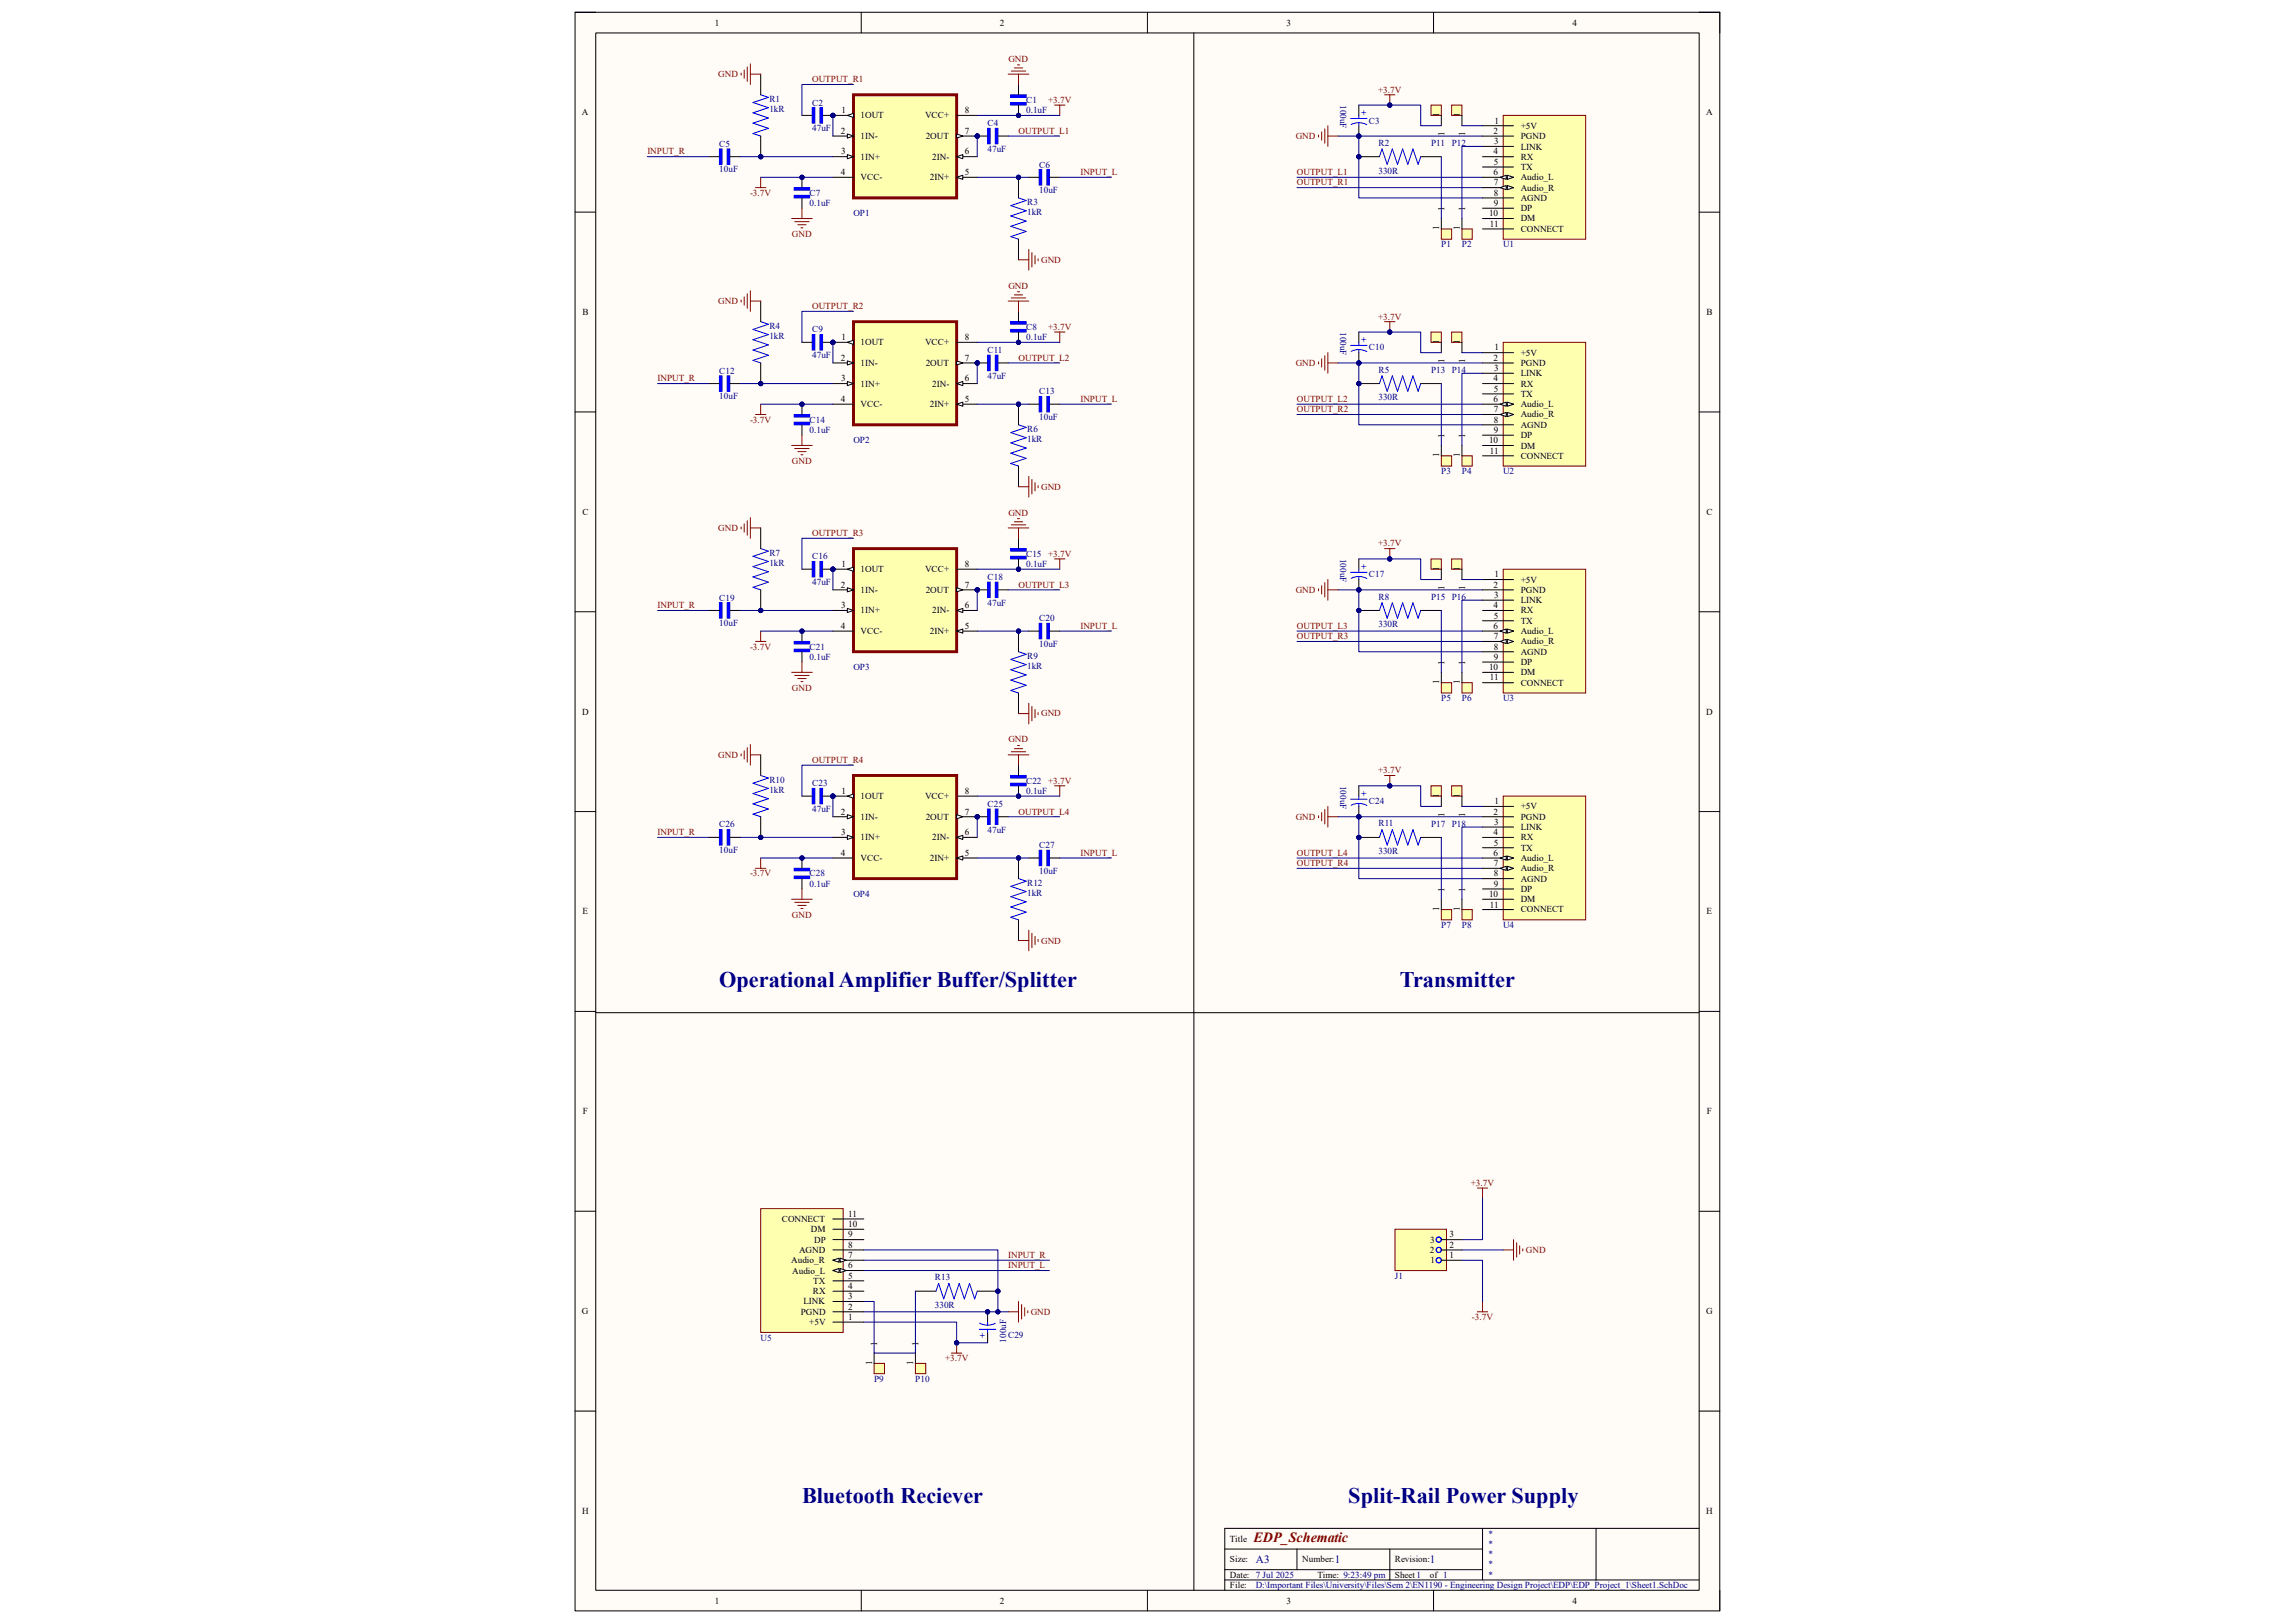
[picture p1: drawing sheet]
<svg xmlns="http://www.w3.org/2000/svg" width="297mm" height="210mm" viewBox="0 0 297 210" stroke-linecap="round" stroke-linejoin="round" font-family="sans-serif">
<defs><g id="words">
<g font-size="2.9" fill="#000080">
<text x="93.1" y="127.7">Operational Amplifier Buffer/Splitter</text>
<text x="181.2" y="127.7">Transmitter</text>
<text x="103.8" y="194.5">Bluetooth Reciever</text>
<text x="174.5" y="194.5">Split-Rail Power Supply</text>
</g>
<text font-size="1.8" fill="#800000" x="162.2" y="199.5">EDP_Schematic</text>
<g font-size="1.4" fill="#000080">
<text x="162.5" y="202.2">A3</text>
<text x="172.8" y="202.2">1</text>
<text x="185" y="202.2">1</text>
</g>
<g font-size="1.2">
<text x="92.5" y="3.3">1</text>
<text x="129.4" y="3.3">2</text>
<text x="166.5" y="3.3">3</text>
<text x="203.5" y="3.3">4</text>
<text x="75.3" y="14.9">A</text>
<text x="108.8" y="17.3">2</text>
<text x="108.9" y="14.6">1</text>
<text x="111.4" y="18">1IN-</text>
<text x="111.4" y="15.3">1OUT</text>
<text x="119.7" y="15.3">VCC+</text>
<text x="119.8" y="18">2OUT</text>
<text x="124.9" y="14.6">8</text>
<text x="124.9" y="17.3">7</text>
<text x="186.3" y="15.2" transform="rotate(-90 186.3 15.2)">1</text>
<text x="186.9" y="17.7" transform="rotate(-90 186.9 17.7)">1</text>
<text x="188.9" y="15.2" transform="rotate(-90 188.9 15.2)">1</text>
<text x="189.6" y="17.7" transform="rotate(-90 189.6 17.7)">1</text>
<text x="193.3" y="17.3">2</text>
<text x="193.4" y="16">1</text>
<text x="196.8" y="16.6">+5V</text>
<text x="196.8" y="18">PGND</text>
<text x="220.8" y="14.9">A</text>
<text x="108.8" y="22.6">4</text>
<text x="108.9" y="20">3</text>
<text x="111.4" y="20.7">1IN+</text>
<text x="111.4" y="23.3">VCC-</text>
<text x="120.4" y="23.3">2IN+</text>
<text x="120.6" y="20.7">2IN-</text>
<text x="124.9" y="20">6</text>
<text x="124.9" y="22.6">5</text>
<text x="193.3" y="20">4</text>
<text x="193.3" y="22.6">6</text>
<text x="193.3" y="21.3">5</text>
<text x="193.4" y="18.7">3</text>
<text x="196.8" y="19.3">LINK</text>
<text x="196.8" y="20.7">RX</text>
<text x="196.8" y="22">TX</text>
<text x="196.8" y="23.3">Audio_L</text>
<text x="186.3" y="29.8" transform="rotate(-90 186.3 29.8)">1</text>
<text x="186.9" y="27.3" transform="rotate(-90 186.9 27.3)">1</text>
<text x="188.9" y="29.8" transform="rotate(-90 188.9 29.8)">1</text>
<text x="189.6" y="27.3" transform="rotate(-90 189.6 27.3)">1</text>
<text x="192.7" y="28">10</text>
<text x="192.8" y="29.3">11</text>
<text x="193.3" y="24">7</text>
<text x="193.3" y="25.3">8</text>
<text x="193.3" y="26.7">9</text>
<text x="196.8" y="24.7">Audio_R</text>
<text x="196.8" y="26">AGND</text>
<text x="196.8" y="27.3">DP</text>
<text x="196.8" y="28.7">DM</text>
<text x="196.8" y="30">CONNECT</text>
<text x="75.4" y="40.8">B</text>
<text x="220.9" y="40.8">B</text>
<text x="108.8" y="46.7">2</text>
<text x="108.9" y="44">1</text>
<text x="111.4" y="47.4">1IN-</text>
<text x="111.4" y="44.7">1OUT</text>
<text x="119.7" y="44.7">VCC+</text>
<text x="119.8" y="47.4">2OUT</text>
<text x="124.9" y="44">8</text>
<text x="124.9" y="46.7">7</text>
<text x="186.3" y="44.6" transform="rotate(-90 186.3 44.6)">1</text>
<text x="186.9" y="47" transform="rotate(-90 186.9 47)">1</text>
<text x="188.9" y="44.6" transform="rotate(-90 188.9 44.6)">1</text>
<text x="189.6" y="47" transform="rotate(-90 189.6 47)">1</text>
<text x="193.3" y="46.7">2</text>
<text x="193.4" y="45.3">1</text>
<text x="196.8" y="46">+5V</text>
<text x="196.8" y="47.4">PGND</text>
<text x="108.8" y="52">4</text>
<text x="108.9" y="49.4">3</text>
<text x="111.4" y="50">1IN+</text>
<text x="111.4" y="52.7">VCC-</text>
<text x="120.4" y="52.7">2IN+</text>
<text x="120.6" y="50">2IN-</text>
<text x="124.9" y="49.4">6</text>
<text x="124.9" y="52">5</text>
<text x="193.3" y="49.4">4</text>
<text x="193.3" y="52">6</text>
<text x="193.3" y="50.7">5</text>
<text x="193.3" y="53.3">7</text>
<text x="193.4" y="48">3</text>
<text x="196.8" y="48.7">LINK</text>
<text x="196.8" y="50">RX</text>
<text x="196.8" y="51.4">TX</text>
<text x="196.8" y="52.7">Audio_L</text>
<text x="186.3" y="59.2" transform="rotate(-90 186.3 59.2)">1</text>
<text x="186.9" y="56.7" transform="rotate(-90 186.9 56.7)">1</text>
<text x="188.9" y="59.2" transform="rotate(-90 188.9 59.2)">1</text>
<text x="189.6" y="56.7" transform="rotate(-90 189.6 56.7)">1</text>
<text x="192.7" y="57.4">10</text>
<text x="192.8" y="58.7">11</text>
<text x="193.3" y="54.7">8</text>
<text x="193.3" y="56">9</text>
<text x="196.8" y="54">Audio_R</text>
<text x="196.8" y="55.4">AGND</text>
<text x="196.8" y="56.7">DP</text>
<text x="196.8" y="58">DM</text>
<text x="196.8" y="59.4">CONNECT</text>
<text x="75.4" y="66.6">C</text>
<text x="220.9" y="66.6">C</text>
<text x="108.8" y="76">2</text>
<text x="108.9" y="73.4">1</text>
<text x="111.4" y="76.7">1IN-</text>
<text x="111.4" y="74">1OUT</text>
<text x="119.7" y="74">VCC+</text>
<text x="119.8" y="76.7">2OUT</text>
<text x="124.9" y="73.4">8</text>
<text x="124.9" y="76">7</text>
<text x="186.3" y="73.9" transform="rotate(-90 186.3 73.9)">1</text>
<text x="186.9" y="76.4" transform="rotate(-90 186.9 76.4)">1</text>
<text x="188.9" y="73.9" transform="rotate(-90 188.9 73.9)">1</text>
<text x="189.6" y="76.4" transform="rotate(-90 189.6 76.4)">1</text>
<text x="193.3" y="76">2</text>
<text x="193.4" y="77.4">3</text>
<text x="193.4" y="74.7">1</text>
<text x="196.8" y="75.4">+5V</text>
<text x="196.8" y="76.7">PGND</text>
<text x="108.8" y="81.4">4</text>
<text x="108.9" y="78.7">3</text>
<text x="111.4" y="79.4">1IN+</text>
<text x="111.4" y="82">VCC-</text>
<text x="120.4" y="82">2IN+</text>
<text x="120.6" y="79.4">2IN-</text>
<text x="124.9" y="78.7">6</text>
<text x="124.9" y="81.4">5</text>
<text x="193.3" y="78.7">4</text>
<text x="193.3" y="81.4">6</text>
<text x="193.3" y="80.1">5</text>
<text x="193.3" y="82.7">7</text>
<text x="196.8" y="78.1">LINK</text>
<text x="196.8" y="79.4">RX</text>
<text x="196.8" y="80.7">TX</text>
<text x="196.8" y="82">Audio_L</text>
<text x="196.8" y="83.4">Audio_R</text>
<text x="186.3" y="88.5" transform="rotate(-90 186.3 88.5)">1</text>
<text x="186.9" y="86.1" transform="rotate(-90 186.9 86.1)">1</text>
<text x="188.9" y="88.5" transform="rotate(-90 188.9 88.5)">1</text>
<text x="189.6" y="86.1" transform="rotate(-90 189.6 86.1)">1</text>
<text x="192.7" y="86.7">10</text>
<text x="192.8" y="88.1">11</text>
<text x="193.3" y="84.1">8</text>
<text x="193.3" y="85.4">9</text>
<text x="196.8" y="84.7">AGND</text>
<text x="196.8" y="86.1">DP</text>
<text x="196.8" y="87.4">DM</text>
<text x="196.8" y="88.7">CONNECT</text>
<text x="75.4" y="92.5">D</text>
<text x="220.8" y="92.5">D</text>
<text x="108.8" y="105.4">2</text>
<text x="108.9" y="102.7">1</text>
<text x="111.4" y="106.1">1IN-</text>
<text x="111.4" y="103.4">1OUT</text>
<text x="119.7" y="103.4">VCC+</text>
<text x="119.8" y="106.1">2OUT</text>
<text x="124.9" y="102.7">8</text>
<text x="124.9" y="105.4">7</text>
<text x="186.3" y="103.3" transform="rotate(-90 186.3 103.3)">1</text>
<text x="186.9" y="105.7" transform="rotate(-90 186.9 105.7)">1</text>
<text x="188.9" y="103.3" transform="rotate(-90 188.9 103.3)">1</text>
<text x="189.6" y="105.7" transform="rotate(-90 189.6 105.7)">1</text>
<text x="193.3" y="105.4">2</text>
<text x="193.4" y="106.7">3</text>
<text x="193.4" y="104.1">1</text>
<text x="196.8" y="104.7">+5V</text>
<text x="196.8" y="106.1">PGND</text>
<text x="196.8" y="107.4">LINK</text>
<text x="108.8" y="110.7">4</text>
<text x="108.9" y="108.1">3</text>
<text x="111.4" y="108.8">1IN+</text>
<text x="111.4" y="111.4">VCC-</text>
<text x="120.4" y="111.4">2IN+</text>
<text x="120.6" y="108.8">2IN-</text>
<text x="124.9" y="108.1">6</text>
<text x="124.9" y="110.7">5</text>
<text x="193.3" y="108.1">4</text>
<text x="193.3" y="110.7">6</text>
<text x="193.3" y="109.4">5</text>
<text x="193.3" y="112.1">7</text>
<text x="193.3" y="113.4">8</text>
<text x="196.8" y="108.8">RX</text>
<text x="196.8" y="110.1">TX</text>
<text x="196.8" y="111.4">Audio_L</text>
<text x="196.8" y="112.7">Audio_R</text>
<text x="75.4" y="118.3">E</text>
<text x="186.3" y="117.9" transform="rotate(-90 186.3 117.9)">1</text>
<text x="186.9" y="115.4" transform="rotate(-90 186.9 115.4)">1</text>
<text x="188.9" y="117.9" transform="rotate(-90 188.9 117.9)">1</text>
<text x="189.6" y="115.4" transform="rotate(-90 189.6 115.4)">1</text>
<text x="192.7" y="116.1">10</text>
<text x="192.8" y="117.4">11</text>
<text x="193.3" y="114.8">9</text>
<text x="196.8" y="114.1">AGND</text>
<text x="196.8" y="115.4">DP</text>
<text x="196.8" y="116.8">DM</text>
<text x="196.8" y="118.1">CONNECT</text>
<text x="220.9" y="118.3">E</text>
<text x="75.4" y="144.2">F</text>
<text x="220.9" y="144.2">F</text>
<text x="101.2" y="158.1">CONNECT</text>
<text x="104.9" y="159.5">DM</text>
<text x="105.4" y="160.8">DP</text>
<text x="109.8" y="161.5">8</text>
<text x="109.8" y="160.1">9</text>
<text x="109.8" y="158.8">10</text>
<text x="109.8" y="157.4">11</text>
<text x="185.1" y="160.8">3</text>
<text x="187.6" y="161.5">2</text>
<text x="187.6" y="160.1">3</text>
<text x="102.4" y="163.4">Audio_R</text>
<text x="102.5" y="164.8">Audio_L</text>
<text x="103.4" y="162.1">AGND</text>
<text x="105.2" y="167.5">RX</text>
<text x="105.2" y="166.1">TX</text>
<text x="109.8" y="166.8">4</text>
<text x="109.8" y="165.5">5</text>
<text x="109.8" y="164.1">6</text>
<text x="109.8" y="162.8">7</text>
<text x="185" y="162.1">2</text>
<text x="185.1" y="163.4">1</text>
<text x="187.6" y="162.8">1</text>
<text x="75.3" y="170.1">G</text>
<text x="103.6" y="170.1">PGND</text>
<text x="104" y="168.8">LINK</text>
<text x="104.7" y="171.4">+5V</text>
<text x="109.8" y="170.8">1</text>
<text x="109.8" y="169.5">2</text>
<text x="109.8" y="168.1">3</text>
<text x="220.8" y="170.1">G</text>
<text x="112.9" y="176.6" transform="rotate(-90 112.9 176.6)">1</text>
<text x="113.5" y="174.2" transform="rotate(-90 113.5 174.2)">1</text>
<text x="118.2" y="176.6" transform="rotate(-90 118.2 176.6)">1</text>
<text x="118.9" y="174.2" transform="rotate(-90 118.9 174.2)">1</text>
<text x="75.4" y="195.9">H</text>
<text x="220.8" y="195.9">H</text>
<text x="159.2" y="199.5">Title</text>
<text x="159.2" y="202.2">Size:</text>
<text x="168.5" y="202.2">Number:</text>
<text x="180.5" y="202.2">Revision:</text>
<text x="92.5" y="207.5">1</text>
<text x="129.4" y="207.5">2</text>
<text x="159.2" y="204.2">Date: 7 Jul 2025</text>
<text x="159.2" y="205.5">File:</text>
<text x="166.5" y="207.5">3</text>
<text x="170.5" y="204.2">Time: 9:23:49 pm</text>
<text x="180.5" y="204.2">Sheet1</text>
<text x="185" y="204.2">of 1</text>
<text x="203.5" y="207.5">4</text>
</g>
<g font-size="1.2" fill="#800000">
<text x="93" y="10">GND</text>
<text x="105.1" y="10.7">OUTPUT_R1</text>
<text x="130.5" y="8">GND</text>
<text x="178.4" y="12">+3.7V</text>
<text x="131.8" y="17.3">OUTPUT_L1</text>
<text x="135.6" y="13.3">+3.7V</text>
<text x="167.7" y="18">GND</text>
<text x="83.8" y="20">INPUT_R</text>
<text x="139.8" y="22.6">INPUT_L</text>
<text x="167.9" y="22.6">OUTPUT_L1</text>
<text x="97.1" y="25.3">-3.7V</text>
<text x="167.9" y="24">OUTPUT_R1</text>
<text x="102.5" y="30.7">GND</text>
<text x="134.7" y="34">GND</text>
<text x="93" y="39.3">GND</text>
<text x="105.1" y="40">OUTPUT_R2</text>
<text x="130.5" y="37.3">GND</text>
<text x="178.4" y="41.4">+3.7V</text>
<text x="131.8" y="46.7">OUTPUT_L2</text>
<text x="135.6" y="42.7">+3.7V</text>
<text x="167.7" y="47.4">GND</text>
<text x="85.1" y="49.4">INPUT_R</text>
<text x="139.8" y="52">INPUT_L</text>
<text x="167.9" y="52">OUTPUT_L2</text>
<text x="167.9" y="53.3">OUTPUT_R2</text>
<text x="97.1" y="54.7">-3.7V</text>
<text x="102.5" y="60">GND</text>
<text x="134.7" y="63.4">GND</text>
<text x="93" y="68.7">GND</text>
<text x="105.1" y="69.4">OUTPUT_R3</text>
<text x="130.5" y="66.7">GND</text>
<text x="178.4" y="70.7">+3.7V</text>
<text x="131.8" y="76">OUTPUT_L3</text>
<text x="135.6" y="72.1">+3.7V</text>
<text x="167.7" y="76.7">GND</text>
<text x="85.1" y="78.7">INPUT_R</text>
<text x="139.8" y="81.4">INPUT_L</text>
<text x="167.9" y="81.4">OUTPUT_L3</text>
<text x="167.9" y="82.7">OUTPUT_R3</text>
<text x="97.1" y="84.1">-3.7V</text>
<text x="102.5" y="89.4">GND</text>
<text x="134.7" y="92.7">GND</text>
<text x="93" y="98.1">GND</text>
<text x="105.1" y="98.7">OUTPUT_R4</text>
<text x="130.5" y="96.1">GND</text>
<text x="135.6" y="101.4">+3.7V</text>
<text x="178.4" y="100.1">+3.7V</text>
<text x="131.8" y="105.4">OUTPUT_L4</text>
<text x="167.7" y="106.1">GND</text>
<text x="85.1" y="108.1">INPUT_R</text>
<text x="97.1" y="113.4">-3.7V</text>
<text x="139.8" y="110.7">INPUT_L</text>
<text x="167.9" y="110.7">OUTPUT_L4</text>
<text x="167.9" y="112.1">OUTPUT_R4</text>
<text x="102.5" y="118.7">GND</text>
<text x="134.7" y="122.1">GND</text>
<text x="190.3" y="153.5">+3.7V</text>
<text x="130.5" y="162.8">INPUT_R</text>
<text x="130.5" y="164.1">INPUT_L</text>
<text x="197.5" y="162.1">GND</text>
<text x="133.4" y="170.1">GND</text>
<text x="190.5" y="170.8">-3.7V</text>
<text x="122.3" y="176.1">+3.7V</text>
</g>
<g font-size="1.2" fill="#000080">
<text x="99.6" y="14.5">1kR</text>
<text x="99.6" y="13.2">R1</text>
<text x="105.1" y="17">47uF</text>
<text x="105.1" y="13.7">C2</text>
<text x="127.8" y="16.3">C4</text>
<text x="132.8" y="14.6">0.1uF</text>
<text x="132.8" y="13.3">C1</text>
<text x="173.4" y="13.6" transform="rotate(90 173.4 13.6)">100uF</text>
<text x="177.2" y="16">C3</text>
<text x="93.1" y="22.3">10uF</text>
<text x="93.1" y="19">C5</text>
<text x="127.8" y="19.6">47uF</text>
<text x="134.5" y="21.7">C6</text>
<text x="178.4" y="22.5">330R</text>
<text x="178.4" y="18.9">R2</text>
<text x="185.2" y="18.9">P11</text>
<text x="187.9" y="18.9">P12</text>
<text x="104.8" y="26.7">0.1uF</text>
<text x="104.8" y="25.3">C7</text>
<text x="110.4" y="28">OP1</text>
<text x="132.9" y="27.9">1kR</text>
<text x="132.9" y="26.5">R3</text>
<text x="134.5" y="25">10uF</text>
<text x="186.5" y="32">P1</text>
<text x="189.2" y="32">P2</text>
<text x="194.5" y="32">U1</text>
<text x="99.6" y="43.9">1kR</text>
<text x="99.6" y="42.5">R4</text>
<text x="105.1" y="46.4">47uF</text>
<text x="105.1" y="43">C9</text>
<text x="127.8" y="45.7">C11</text>
<text x="132.8" y="44">0.1uF</text>
<text x="132.8" y="42.7">C8</text>
<text x="173.4" y="43" transform="rotate(90 173.4 43)">100uF</text>
<text x="177.2" y="45.3">C10</text>
<text x="93.1" y="51.7">10uF</text>
<text x="93.1" y="48.3">C12</text>
<text x="127.8" y="49">47uF</text>
<text x="134.5" y="51">C13</text>
<text x="178.4" y="51.8">330R</text>
<text x="178.4" y="48.2">R5</text>
<text x="185.2" y="48.3">P13 P14</text>
<text x="104.8" y="56">0.1uF</text>
<text x="104.8" y="54.7">C14</text>
<text x="110.4" y="57.4">OP2</text>
<text x="132.9" y="57.2">1kR</text>
<text x="132.9" y="55.9">R6</text>
<text x="134.5" y="54.4">10uF</text>
<text x="186.5" y="61.4">P3</text>
<text x="189.2" y="61.4">P4</text>
<text x="194.5" y="61.4">U2</text>
<text x="99.6" y="71.9">R7</text>
<text x="93.1" y="77.7">C19</text>
<text x="99.6" y="73.2">1kR</text>
<text x="105.1" y="75.7">47uF</text>
<text x="105.1" y="72.4">C16</text>
<text x="127.8" y="75.1">C18</text>
<text x="132.8" y="73.4">0.1uF</text>
<text x="132.8" y="72.1">C15</text>
<text x="173.4" y="72.3" transform="rotate(90 173.4 72.3)">100uF</text>
<text x="177.2" y="74.7">C17</text>
<text x="178.4" y="77.6">R8</text>
<text x="185.2" y="77.6">P15 P16</text>
<text x="93.1" y="81.1">10uF</text>
<text x="127.8" y="78.4">47uF</text>
<text x="134.5" y="83.7">10uF</text>
<text x="134.5" y="80.4">C20</text>
<text x="178.4" y="81.2">330R</text>
<text x="104.8" y="85.4">0.1uF</text>
<text x="104.8" y="84.1">C21</text>
<text x="110.4" y="86.7">OP3</text>
<text x="132.9" y="86.6">1kR</text>
<text x="132.9" y="85.3">R9</text>
<text x="186.5" y="90.7">P5</text>
<text x="189.2" y="90.7">P6</text>
<text x="194.5" y="90.7">U3</text>
<text x="99.6" y="101.3">R10</text>
<text x="105.1" y="101.7">C23</text>
<text x="132.8" y="101.4">C22</text>
<text x="173.4" y="101.7" transform="rotate(90 173.4 101.7)">100uF</text>
<text x="93.1" y="107.1">C26</text>
<text x="99.6" y="102.6">1kR</text>
<text x="105.1" y="105.1">47uF</text>
<text x="127.8" y="107.7">47uF</text>
<text x="127.8" y="104.4">C25</text>
<text x="132.8" y="102.7">0.1uF</text>
<text x="177.2" y="104.1">C24</text>
<text x="178.4" y="106.9">R11</text>
<text x="185.2" y="107">P17 P18</text>
<text x="93.1" y="110.4">10uF</text>
<text x="104.8" y="113.4">C28</text>
<text x="134.5" y="113.1">10uF</text>
<text x="134.5" y="109.7">C27</text>
<text x="178.4" y="110.5">330R</text>
<text x="104.8" y="114.8">0.1uF</text>
<text x="110.4" y="116.1">OP4</text>
<text x="132.9" y="116">1kR</text>
<text x="132.9" y="114.6">R12</text>
<text x="186.5" y="120.1">P7</text>
<text x="189.2" y="120.1">P8</text>
<text x="194.5" y="120.1">U4</text>
<text x="121" y="165.7">R13</text>
<text x="180.5" y="165.5">J1</text>
<text x="98.4" y="173.5">U5</text>
<text x="121" y="169.2">330R</text>
<text x="130.2" y="173.7" transform="rotate(-90 130.2 173.7)">100uF</text>
<text x="130.5" y="173.1">C29</text>
<text x="113.1" y="178.8">P9</text>
<text x="118.4" y="178.8">P10</text>
<text x="192.5" y="198.8">*</text>
<text x="192.5" y="200.2">*</text>
<text x="192.5" y="201.5">*</text>
<text x="192.5" y="202.8">*</text>
<text x="162.5" y="205.5">D:\Important Files\University\Files\Sem 2\EN1190 - Engineering Design Project\EDP\EDP_Project_1\Sheet1.SchDoc</text>
<text x="192.5" y="204.2">*</text>
</g>
<g font-size="1.2" fill="#00f">
<text x="176.1" y="14.3" transform="rotate(90 176.1 14.3)">+</text>
<text x="176.1" y="43.6" transform="rotate(90 176.1 43.6)">+</text>
<text x="176.1" y="73" transform="rotate(90 176.1 73)">+</text>
<text x="176.1" y="102.4" transform="rotate(90 176.1 102.4)">+</text>
<text x="127.6" y="173.1" transform="rotate(-90 127.6 173.1)">+</text>
</g>
</g></defs>
<path d="M74.4 1.6h148.2v206.8h-148.2z" fill-rule="evenodd" fill="#fffcf8"/>
<path d="M74.4 1.6h148.2v206.8h-148.2z" fill="none" stroke="#000" stroke-width=".13"/>
<path d="M77.1 4.3h142.8v201.5h-142.8z" fill-rule="evenodd" fill="#fffcf8"/>
<g fill="none" stroke="#000" stroke-width=".13">
<path d="M74.4 1.6h2.7M77.1 4.3h142.8v201.5h-142.8zM111.5 1.6v2.7M148.5 1.6v2.7M185.5 1.6v2.7M219.9 1.6h2.7v2.7M74.4 27.4h2.7M219.9 27.5h2.7M74.4 53.3h2.7M219.9 53.3h2.7M74.4 79.2h2.7M219.9 79.2h2.7"/>
<path d="M74.4 105h2.7M219.9 105h2.7M74.4 130.9h2.7M219.9 130.9h2.7M74.4 156.7h2.7M219.9 156.7h2.7M74.4 182.6h2.7M191.9 197.8v6.6M206.6 197.8v6.6M219.9 182.6h2.7M219.9 197.8h-61.4v8M111.5 205.8v2.6"/>
<path d="M148.5 205.8v2.6M158.5 200.4h33.4M158.5 204.4h61.4M158.5 203.1h33.4M167.9 200.4v2.7M179.9 200.4v4M185.5 205.8v2.6M222.6 205.8v2.6"/>
</g>
<circle cx="107.8" cy="14.9" r=".27" fill="#000080"/>
<circle cx="107.8" cy="14.9" r=".27" fill="none" stroke="#000080" stroke-width=".13"/>
<circle cx="126.5" cy="17.6" r=".27" fill="#000080"/>
<circle cx="126.5" cy="17.6" r=".27" fill="none" stroke="#000080" stroke-width=".13"/>
<path d="M110.5 12.3h13.3v13.3h-13.3z" fill-rule="evenodd" fill="#ffffb0"/>
<path d="M110.5 12.3h13.3v13.3h-13.3z" fill="none" stroke="#800000" stroke-width=".38"/>
<path d="M107.8 20.3h2.7" fill="none" stroke="#000" stroke-width=".13"/>
<path d="M109.7 20l.8 .3-.8 .2z" fill="#f8fcff"/>
<path d="M107.8 17.6h2.7M109.7 20l.8 .3-.8 .2z" fill="none" stroke="#000" stroke-width=".13"/>
<path d="M109.7 17.3l.8 .3-.8 .3z" fill="#f8fcff"/>
<path d="M109.7 17.3l.8 .3-.8 .3zM123.8 20.3h2.7" fill="none" stroke="#000" stroke-width=".13"/>
<path d="M123.8 20.3l.8-.3v.5z" fill="#f8fcff"/>
<path d="M123.8 20.3l.8-.3v.5zM123.8 22.9h2.7" fill="none" stroke="#000" stroke-width=".13"/>
<path d="M123.8 22.9l.8-.2v.5z" fill="#f8fcff"/>
<path d="M107.8 14.9h2.7M123.8 14.9h2.7M107.8 22.9h2.7M123.8 22.9l.8-.2v.5z" fill="none" stroke="#000" stroke-width=".13"/>
<path d="M109.7 14.9l.8-.2v.5z" fill="#f8fcff"/>
<path d="M109.7 14.9l.8-.2v.5z" fill="none" stroke="#000" stroke-width=".13"/>
<circle cx="107.8" cy="14.9" r=".27" fill="#000080"/>
<circle cx="107.8" cy="14.9" r=".27" fill="none" stroke="#000080" stroke-width=".13"/>
<path d="M123.8 17.6h2.7" fill="none" stroke="#000" stroke-width=".13"/>
<path d="M123.8 17.3l.8 .3-.8 .3z" fill="#f8fcff"/>
<path d="M123.8 17.3l.8 .3-.8 .3z" fill="none" stroke="#000" stroke-width=".13"/>
<circle cx="126.5" cy="17.6" r=".27" fill="#000080"/>
<circle cx="126.5" cy="17.6" r=".27" fill="none" stroke="#000080" stroke-width=".13"/>
<circle cx="126.5" cy="17.6" r=".27" fill="#000080"/>
<circle cx="126.5" cy="17.6" r=".27" fill="none" stroke="#000080" stroke-width=".13"/>
<path d="M128 16.6v2M129 16.6v2" fill="none" stroke="#00f" stroke-width=".33"/>
<path d="M127.8 16.6h.3v2h-.3zM128.8 16.6h.3v2h-.3z" fill="none" stroke="#00f" stroke-width=".13"/>
<path d="M126.5 17.6h1.3" fill="none" stroke="#000" stroke-width=".13"/>
<circle cx="126.5" cy="17.6" r=".27" fill="#000080"/>
<circle cx="126.5" cy="17.6" r=".27" fill="none" stroke="#000080" stroke-width=".13"/>
<path d="M129.1 17.6h1.4" fill="none" stroke="#000" stroke-width=".13"/>
<circle cx="107.8" cy="14.9" r=".27" fill="#000080"/>
<circle cx="107.8" cy="14.9" r=".27" fill="none" stroke="#000080" stroke-width=".13"/>
<path d="M105.3 13.9v2M106.3 13.9v2" fill="none" stroke="#00f" stroke-width=".33"/>
<path d="M105.1 13.9h.4v2h-.4zM106.1 13.9h.4v2h-.4z" fill="none" stroke="#00f" stroke-width=".13"/>
<path d="M103.8 14.9h1.3M106.5 14.9h1.3" fill="none" stroke="#000" stroke-width=".13"/>
<circle cx="107.8" cy="14.9" r=".27" fill="#000080"/>
<circle cx="107.8" cy="14.9" r=".27" fill="none" stroke="#000080" stroke-width=".13"/>
<path d="M93.3 19.3v2M94.3 19.3v2" fill="none" stroke="#00f" stroke-width=".33"/>
<path d="M93.1 19.3h.3v2h-.3zM94.1 19.3h.3v2h-.3z" fill="none" stroke="#00f" stroke-width=".13"/>
<path d="M91.8 20.3h1.3M94.4 20.3h1.4" fill="none" stroke="#000" stroke-width=".13"/>
<circle cx="98.4" cy="20.3" r=".27" fill="#000080"/>
<circle cx="98.4" cy="20.3" r=".27" fill="none" stroke="#000080" stroke-width=".13"/>
<path d="M98.4 12.3l1 .3-2 .7 2 .6-2 .7 2 .7-2 .6 2 .7-2 .7 1 .3" fill="none" stroke="#00f" stroke-width=".13"/>
<path d="M98.4 9.6v2.7M98.4 17.6v2.7" fill="none" stroke="#000" stroke-width=".13"/>
<circle cx="98.4" cy="20.3" r=".27" fill="#000080"/>
<circle cx="98.4" cy="20.3" r=".27" fill="none" stroke="#000080" stroke-width=".13"/>
<path d="M95.9 9.5v.2M96.3 9.1v1M96.7 8.7v1.8M97.1 8.3v2.6M97.1 9.6h1.3M136.5 13.6h1.3M137.1 13.6v1.3M97.8 24.3h1.3M98.4 22.9v1.4" fill="none" stroke="#800000" stroke-width=".13"/>
<path d="M134.6 21.9v2M135.6 21.9v2" fill="none" stroke="#00f" stroke-width=".33"/>
<path d="M134.5 21.9h.3v2h-.3zM135.5 21.9h.3v2h-.3z" fill="none" stroke="#00f" stroke-width=".13"/>
<path d="M133.1 22.9h1.4M135.8 22.9h1.3" fill="none" stroke="#000" stroke-width=".13"/>
<circle cx="131.8" cy="22.9" r=".27" fill="#000080"/>
<circle cx="131.8" cy="22.9" r=".27" fill="none" stroke="#000080" stroke-width=".13"/>
<path d="M131.8 25.6l1 .3-2 .7 2 .7-2 .6 2 .7-2 .7 2 .7-2 .6 1 .4" fill="none" stroke="#00f" stroke-width=".13"/>
<path d="M131.8 22.9v2.7M131.8 31v2.6" fill="none" stroke="#000" stroke-width=".13"/>
<circle cx="131.8" cy="22.9" r=".27" fill="#000080"/>
<circle cx="131.8" cy="22.9" r=".27" fill="none" stroke="#000080" stroke-width=".13"/>
<path d="M179.2 12.3h1.3M179.9 12.3v1.3M131.8 33.6h1.3M133.1 32.3v2.7M133.5 32.7v1.9M133.9 33.1v1.1M134.3 33.5v.3" fill="none" stroke="#800000" stroke-width=".13"/>
<circle cx="179.9" cy="13.6" r=".27" fill="#000080"/>
<circle cx="179.9" cy="13.6" r=".27" fill="none" stroke="#000080" stroke-width=".13"/>
<path d="M170.6 17.5v.2M171 17.1v1M171.4 16.7v1.8M171.8 16.3v2.6M171.8 17.6h1.4" fill="none" stroke="#800000" stroke-width=".13"/>
<circle cx="175.9" cy="17.6" r=".27" fill="#000080"/>
<circle cx="175.9" cy="17.6" r=".27" fill="none" stroke="#000080" stroke-width=".13"/>
<path d="M175.9 13.6v1.3M175.9 16.3v1.3" fill="none" stroke="#000" stroke-width=".13"/>
<circle cx="175.9" cy="17.6" r=".27" fill="#000080"/>
<circle cx="175.9" cy="17.6" r=".27" fill="none" stroke="#000080" stroke-width=".13"/>
<path d="M174.8 15.3h2.1M174.9 16.1a2.13 2.13 0 0 1 2 0M175.9 14.9v.4M175.9 15.9v.4" fill="none" stroke="#00f" stroke-width=".13"/>
<circle cx="107.8" cy="44.3" r=".27" fill="#000080"/>
<circle cx="107.8" cy="44.3" r=".27" fill="none" stroke="#000080" stroke-width=".13"/>
<circle cx="126.5" cy="47" r=".27" fill="#000080"/>
<circle cx="126.5" cy="47" r=".27" fill="none" stroke="#000080" stroke-width=".13"/>
<path d="M110.5 41.6h13.3v13.4h-13.3z" fill-rule="evenodd" fill="#ffffb0"/>
<path d="M110.5 41.6h13.3v13.4h-13.3z" fill="none" stroke="#800000" stroke-width=".38"/>
<path d="M107.8 49.6h2.7" fill="none" stroke="#000" stroke-width=".13"/>
<path d="M109.7 49.4l.8 .2-.8 .3z" fill="#f8fcff"/>
<path d="M107.8 47h2.7M109.7 49.4l.8 .2-.8 .3z" fill="none" stroke="#000" stroke-width=".13"/>
<path d="M109.7 46.7l.8 .3-.8 .2z" fill="#f8fcff"/>
<path d="M109.7 46.7l.8 .3-.8 .2zM123.8 49.6h2.7" fill="none" stroke="#000" stroke-width=".13"/>
<path d="M123.8 49.6l.8-.2v.5z" fill="#f8fcff"/>
<path d="M123.8 49.6l.8-.2v.5zM123.8 52.3h2.7" fill="none" stroke="#000" stroke-width=".13"/>
<path d="M123.8 52.3l.8-.3v.6z" fill="#f8fcff"/>
<path d="M107.8 44.3h2.7M107.8 52.3h2.7M123.8 52.3l.8-.3v.6zM123.8 44.3h2.7" fill="none" stroke="#000" stroke-width=".13"/>
<path d="M109.7 44.3l.8-.3v.6z" fill="#f8fcff"/>
<path d="M109.7 44.3l.8-.3v.6z" fill="none" stroke="#000" stroke-width=".13"/>
<circle cx="107.8" cy="44.3" r=".27" fill="#000080"/>
<circle cx="107.8" cy="44.3" r=".27" fill="none" stroke="#000080" stroke-width=".13"/>
<path d="M123.8 47h2.7" fill="none" stroke="#000" stroke-width=".13"/>
<path d="M123.8 46.7l.8 .3-.8 .2z" fill="#f8fcff"/>
<path d="M123.8 46.7l.8 .3-.8 .2z" fill="none" stroke="#000" stroke-width=".13"/>
<circle cx="126.5" cy="47" r=".27" fill="#000080"/>
<circle cx="126.5" cy="47" r=".27" fill="none" stroke="#000080" stroke-width=".13"/>
<circle cx="126.5" cy="47" r=".27" fill="#000080"/>
<circle cx="126.5" cy="47" r=".27" fill="none" stroke="#000080" stroke-width=".13"/>
<path d="M128 46v2M129 46v2" fill="none" stroke="#00f" stroke-width=".33"/>
<path d="M127.8 46h.3v2h-.3zM128.8 46h.3v2h-.3z" fill="none" stroke="#00f" stroke-width=".13"/>
<path d="M126.5 47h1.3" fill="none" stroke="#000" stroke-width=".13"/>
<circle cx="126.5" cy="47" r=".27" fill="#000080"/>
<circle cx="126.5" cy="47" r=".27" fill="none" stroke="#000080" stroke-width=".13"/>
<path d="M129.1 47h1.4" fill="none" stroke="#000" stroke-width=".13"/>
<circle cx="107.8" cy="44.3" r=".27" fill="#000080"/>
<circle cx="107.8" cy="44.3" r=".27" fill="none" stroke="#000080" stroke-width=".13"/>
<path d="M105.3 43.3v2M106.3 43.3v2" fill="none" stroke="#00f" stroke-width=".33"/>
<path d="M105.1 43.3h.4v2h-.4zM106.1 43.3h.4v2h-.4z" fill="none" stroke="#00f" stroke-width=".13"/>
<path d="M103.8 44.3h1.3M106.5 44.3h1.3" fill="none" stroke="#000" stroke-width=".13"/>
<circle cx="107.8" cy="44.3" r=".27" fill="#000080"/>
<circle cx="107.8" cy="44.3" r=".27" fill="none" stroke="#000080" stroke-width=".13"/>
<path d="M93.3 48.6v2M94.3 48.6v2" fill="none" stroke="#00f" stroke-width=".33"/>
<path d="M93.1 48.6h.3v2h-.3zM94.1 48.6h.3v2h-.3z" fill="none" stroke="#00f" stroke-width=".13"/>
<path d="M91.8 49.6h1.3M94.4 49.6h1.4" fill="none" stroke="#000" stroke-width=".13"/>
<circle cx="98.4" cy="49.6" r=".27" fill="#000080"/>
<circle cx="98.4" cy="49.6" r=".27" fill="none" stroke="#000080" stroke-width=".13"/>
<path d="M98.4 41.6l1 .4-2 .6 2 .7-2 .7 2 .6-2 .7 2 .7-2 .6 1 .4" fill="none" stroke="#00f" stroke-width=".13"/>
<path d="M98.4 39v2.6M98.4 47v2.6" fill="none" stroke="#000" stroke-width=".13"/>
<circle cx="98.4" cy="49.6" r=".27" fill="#000080"/>
<circle cx="98.4" cy="49.6" r=".27" fill="none" stroke="#000080" stroke-width=".13"/>
<path d="M95.9 38.8v.3M96.3 38.4v1.1M96.7 38v1.9M97.1 37.6v2.7M97.1 39h1.3" fill="none" stroke="#800000" stroke-width=".13"/>
<path d="M134.6 51.3v2M135.6 51.3v2" fill="none" stroke="#00f" stroke-width=".33"/>
<path d="M134.5 51.3h.3v2h-.3zM135.5 51.3h.3v2h-.3z" fill="none" stroke="#00f" stroke-width=".13"/>
<path d="M133.1 52.3h1.4M135.8 52.3h1.3" fill="none" stroke="#000" stroke-width=".13"/>
<circle cx="131.8" cy="52.3" r=".27" fill="#000080"/>
<circle cx="131.8" cy="52.3" r=".27" fill="none" stroke="#000080" stroke-width=".13"/>
<path d="M131.8 55l1 .3-2 .7 2 .6-2 .7 2 .7-2 .6 2 .7-2 .7 1 .3" fill="none" stroke="#00f" stroke-width=".13"/>
<path d="M131.8 52.3v2.7M131.8 60.3v2.7" fill="none" stroke="#000" stroke-width=".13"/>
<circle cx="131.8" cy="52.3" r=".27" fill="#000080"/>
<circle cx="131.8" cy="52.3" r=".27" fill="none" stroke="#000080" stroke-width=".13"/>
<path d="M131.8 63h1.3M133.1 61.6v2.7M133.5 62v1.9M133.9 62.4v1.1M134.3 62.8v.3" fill="none" stroke="#800000" stroke-width=".13"/>
<circle cx="107.8" cy="73.7" r=".27" fill="#000080"/>
<circle cx="107.8" cy="73.7" r=".27" fill="none" stroke="#000080" stroke-width=".13"/>
<circle cx="126.5" cy="76.3" r=".27" fill="#000080"/>
<circle cx="126.5" cy="76.3" r=".27" fill="none" stroke="#000080" stroke-width=".13"/>
<path d="M110.5 71h13.3v13.3h-13.3z" fill-rule="evenodd" fill="#ffffb0"/>
<path d="M110.5 71h13.3v13.3h-13.3z" fill="none" stroke="#800000" stroke-width=".38"/>
<path d="M107.8 79h2.7" fill="none" stroke="#000" stroke-width=".13"/>
<path d="M109.7 78.7l.8 .3-.8 .3z" fill="#f8fcff"/>
<path d="M107.8 76.3h2.7M109.7 78.7l.8 .3-.8 .3z" fill="none" stroke="#000" stroke-width=".13"/>
<path d="M109.7 76.1l.8 .2-.8 .3z" fill="#f8fcff"/>
<path d="M109.7 76.1l.8 .2-.8 .3zM123.8 79h2.7" fill="none" stroke="#000" stroke-width=".13"/>
<path d="M123.8 79l.8-.3v.6z" fill="#f8fcff"/>
<path d="M123.8 79l.8-.3v.6zM123.8 81.7h2.7" fill="none" stroke="#000" stroke-width=".13"/>
<path d="M123.8 81.7l.8-.3v.5z" fill="#f8fcff"/>
<path d="M107.8 73.7h2.7M123.8 73.7h2.7M107.8 81.7h2.7M123.8 81.7l.8-.3v.5z" fill="none" stroke="#000" stroke-width=".13"/>
<path d="M109.7 73.7l.8-.3v.5z" fill="#f8fcff"/>
<path d="M109.7 73.7l.8-.3v.5z" fill="none" stroke="#000" stroke-width=".13"/>
<circle cx="107.8" cy="73.7" r=".27" fill="#000080"/>
<circle cx="107.8" cy="73.7" r=".27" fill="none" stroke="#000080" stroke-width=".13"/>
<path d="M123.8 76.3h2.7" fill="none" stroke="#000" stroke-width=".13"/>
<path d="M123.8 76.1l.8 .2-.8 .3z" fill="#f8fcff"/>
<path d="M123.8 76.1l.8 .2-.8 .3z" fill="none" stroke="#000" stroke-width=".13"/>
<circle cx="126.5" cy="76.3" r=".27" fill="#000080"/>
<circle cx="126.5" cy="76.3" r=".27" fill="none" stroke="#000080" stroke-width=".13"/>
<circle cx="126.5" cy="76.3" r=".27" fill="#000080"/>
<circle cx="126.5" cy="76.3" r=".27" fill="none" stroke="#000080" stroke-width=".13"/>
<path d="M128 75.3v2M129 75.3v2" fill="none" stroke="#00f" stroke-width=".33"/>
<path d="M127.8 75.3h.3v2h-.3zM128.8 75.3h.3v2h-.3z" fill="none" stroke="#00f" stroke-width=".13"/>
<path d="M126.5 76.3h1.3" fill="none" stroke="#000" stroke-width=".13"/>
<circle cx="126.5" cy="76.3" r=".27" fill="#000080"/>
<circle cx="126.5" cy="76.3" r=".27" fill="none" stroke="#000080" stroke-width=".13"/>
<path d="M129.1 76.3h1.4" fill="none" stroke="#000" stroke-width=".13"/>
<circle cx="107.8" cy="73.7" r=".27" fill="#000080"/>
<circle cx="107.8" cy="73.7" r=".27" fill="none" stroke="#000080" stroke-width=".13"/>
<path d="M105.3 72.7v2M106.3 72.7v2" fill="none" stroke="#00f" stroke-width=".33"/>
<path d="M105.1 72.7h.4v2h-.4zM106.1 72.7h.4v2h-.4z" fill="none" stroke="#00f" stroke-width=".13"/>
<path d="M103.8 73.7h1.3M106.5 73.7h1.3" fill="none" stroke="#000" stroke-width=".13"/>
<circle cx="107.8" cy="73.7" r=".27" fill="#000080"/>
<circle cx="107.8" cy="73.7" r=".27" fill="none" stroke="#000080" stroke-width=".13"/>
<path d="M93.3 78v2M94.3 78v2" fill="none" stroke="#00f" stroke-width=".33"/>
<path d="M93.1 78h.3v2h-.3zM94.1 78h.3v2h-.3z" fill="none" stroke="#00f" stroke-width=".13"/>
<path d="M91.8 79h1.3M94.4 79h1.4" fill="none" stroke="#000" stroke-width=".13"/>
<circle cx="98.4" cy="79" r=".27" fill="#000080"/>
<circle cx="98.4" cy="79" r=".27" fill="none" stroke="#000080" stroke-width=".13"/>
<path d="M98.4 71l1 .3-2 .7 2 .7-2 .6 2 .7-2 .7 2 .6-2 .7 1 .3" fill="none" stroke="#00f" stroke-width=".13"/>
<path d="M98.4 68.3v2.7M98.4 76.3v2.7" fill="none" stroke="#000" stroke-width=".13"/>
<circle cx="98.4" cy="79" r=".27" fill="#000080"/>
<circle cx="98.4" cy="79" r=".27" fill="none" stroke="#000080" stroke-width=".13"/>
<path d="M95.9 68.2v.3M96.3 67.8v1M96.7 67.4v1.9M97.1 67v2.7M97.1 68.3h1.3" fill="none" stroke="#800000" stroke-width=".13"/>
<path d="M134.6 80.7v2M135.6 80.7v2" fill="none" stroke="#00f" stroke-width=".33"/>
<path d="M134.5 80.7h.3v2h-.3zM135.5 80.7h.3v2h-.3z" fill="none" stroke="#00f" stroke-width=".13"/>
<path d="M133.1 81.7h1.4M135.8 81.7h1.3" fill="none" stroke="#000" stroke-width=".13"/>
<circle cx="131.8" cy="81.7" r=".27" fill="#000080"/>
<circle cx="131.8" cy="81.7" r=".27" fill="none" stroke="#000080" stroke-width=".13"/>
<path d="M131.8 84.3l1 .4-2 .6 2 .7-2 .7 2 .6-2 .7 2 .7-2 .6 1 .4" fill="none" stroke="#00f" stroke-width=".13"/>
<path d="M131.8 81.7v2.6M131.8 89.7v2.6" fill="none" stroke="#000" stroke-width=".13"/>
<circle cx="131.8" cy="81.7" r=".27" fill="#000080"/>
<circle cx="131.8" cy="81.7" r=".27" fill="none" stroke="#000080" stroke-width=".13"/>
<path d="M131.8 92.3h1.3M133.1 91v2.7M133.5 91.4v1.9M133.9 91.8v1.1M134.3 92.2v.3" fill="none" stroke="#800000" stroke-width=".13"/>
<circle cx="107.8" cy="103" r=".27" fill="#000080"/>
<circle cx="107.8" cy="103" r=".27" fill="none" stroke="#000080" stroke-width=".13"/>
<circle cx="126.5" cy="105.7" r=".27" fill="#000080"/>
<circle cx="126.5" cy="105.7" r=".27" fill="none" stroke="#000080" stroke-width=".13"/>
<path d="M110.5 100.3h13.3v13.4h-13.3z" fill-rule="evenodd" fill="#ffffb0"/>
<path d="M110.5 100.3h13.3v13.4h-13.3z" fill="none" stroke="#800000" stroke-width=".38"/>
<path d="M107.8 108.4h2.7" fill="none" stroke="#000" stroke-width=".13"/>
<path d="M109.7 108.1l.8 .3-.8 .2z" fill="#f8fcff"/>
<path d="M107.8 105.7h2.7M109.7 108.1l.8 .3-.8 .2z" fill="none" stroke="#000" stroke-width=".13"/>
<path d="M109.7 105.4l.8 .3-.8 .3z" fill="#f8fcff"/>
<path d="M109.7 105.4l.8 .3-.8 .3zM123.8 108.4h2.7" fill="none" stroke="#000" stroke-width=".13"/>
<path d="M123.8 108.4l.8-.3v.5z" fill="#f8fcff"/>
<path d="M123.8 108.4l.8-.3v.5zM123.8 111h2.7" fill="none" stroke="#000" stroke-width=".13"/>
<path d="M123.8 111l.8-.2v.5z" fill="#f8fcff"/>
<path d="M107.8 103h2.7M107.8 111h2.7M123.8 111l.8-.2v.5zM123.8 103h2.7" fill="none" stroke="#000" stroke-width=".13"/>
<path d="M109.7 103l.8-.3v.6z" fill="#f8fcff"/>
<path d="M109.7 103l.8-.3v.6z" fill="none" stroke="#000" stroke-width=".13"/>
<circle cx="107.8" cy="103" r=".27" fill="#000080"/>
<circle cx="107.8" cy="103" r=".27" fill="none" stroke="#000080" stroke-width=".13"/>
<path d="M123.8 105.7h2.7" fill="none" stroke="#000" stroke-width=".13"/>
<path d="M123.8 105.4l.8 .3-.8 .3z" fill="#f8fcff"/>
<path d="M123.8 105.4l.8 .3-.8 .3z" fill="none" stroke="#000" stroke-width=".13"/>
<circle cx="126.5" cy="105.7" r=".27" fill="#000080"/>
<circle cx="126.5" cy="105.7" r=".27" fill="none" stroke="#000080" stroke-width=".13"/>
<circle cx="126.5" cy="105.7" r=".27" fill="#000080"/>
<circle cx="126.5" cy="105.7" r=".27" fill="none" stroke="#000080" stroke-width=".13"/>
<path d="M128 104.7v2M129 104.7v2" fill="none" stroke="#00f" stroke-width=".33"/>
<path d="M127.8 104.7h.3v2h-.3zM128.8 104.7h.3v2h-.3z" fill="none" stroke="#00f" stroke-width=".13"/>
<path d="M126.5 105.7h1.3" fill="none" stroke="#000" stroke-width=".13"/>
<circle cx="126.5" cy="105.7" r=".27" fill="#000080"/>
<circle cx="126.5" cy="105.7" r=".27" fill="none" stroke="#000080" stroke-width=".13"/>
<path d="M129.1 105.7h1.4" fill="none" stroke="#000" stroke-width=".13"/>
<circle cx="107.8" cy="103" r=".27" fill="#000080"/>
<circle cx="107.8" cy="103" r=".27" fill="none" stroke="#000080" stroke-width=".13"/>
<path d="M105.3 102v2M106.3 102v2" fill="none" stroke="#00f" stroke-width=".33"/>
<path d="M105.1 102h.4v2h-.4zM106.1 102h.4v2h-.4z" fill="none" stroke="#00f" stroke-width=".13"/>
<path d="M103.8 103h1.3M106.5 103h1.3" fill="none" stroke="#000" stroke-width=".13"/>
<circle cx="107.8" cy="103" r=".27" fill="#000080"/>
<circle cx="107.8" cy="103" r=".27" fill="none" stroke="#000080" stroke-width=".13"/>
<path d="M93.3 107.4v2M94.3 107.4v2" fill="none" stroke="#00f" stroke-width=".33"/>
<path d="M93.1 107.4h.3v2h-.3zM94.1 107.4h.3v2h-.3z" fill="none" stroke="#00f" stroke-width=".13"/>
<path d="M91.8 108.4h1.3M94.4 108.4h1.4" fill="none" stroke="#000" stroke-width=".13"/>
<circle cx="98.4" cy="108.4" r=".27" fill="#000080"/>
<circle cx="98.4" cy="108.4" r=".27" fill="none" stroke="#000080" stroke-width=".13"/>
<path d="M98.4 100.3l1 .4-2 .7 2 .6-2 .7 2 .7-2 .6 2 .7-2 .7 1 .3" fill="none" stroke="#00f" stroke-width=".13"/>
<path d="M98.4 97.7v2.6M98.4 105.7v2.7" fill="none" stroke="#000" stroke-width=".13"/>
<circle cx="98.4" cy="108.4" r=".27" fill="#000080"/>
<circle cx="98.4" cy="108.4" r=".27" fill="none" stroke="#000080" stroke-width=".13"/>
<path d="M95.9 97.5v.3M96.3 97.1v1.1M96.7 96.7v1.9M97.1 96.3v2.7M97.1 97.7h1.3" fill="none" stroke="#800000" stroke-width=".13"/>
<path d="M134.6 110v2M135.6 110v2" fill="none" stroke="#00f" stroke-width=".33"/>
<path d="M134.5 110h.3v2h-.3zM135.5 110h.3v2h-.3z" fill="none" stroke="#00f" stroke-width=".13"/>
<path d="M133.1 111h1.4M135.8 111h1.3" fill="none" stroke="#000" stroke-width=".13"/>
<circle cx="131.8" cy="111" r=".27" fill="#000080"/>
<circle cx="131.8" cy="111" r=".27" fill="none" stroke="#000080" stroke-width=".13"/>
<path d="M131.8 113.7l1 .3-2 .7 2 .7-2 .6 2 .7-2 .7 2 .6-2 .7 1 .3" fill="none" stroke="#00f" stroke-width=".13"/>
<path d="M131.8 111v2.7M131.8 119v2.7" fill="none" stroke="#000" stroke-width=".13"/>
<circle cx="131.8" cy="111" r=".27" fill="#000080"/>
<circle cx="131.8" cy="111" r=".27" fill="none" stroke="#000080" stroke-width=".13"/>
<path d="M131.8 121.7h1.3M133.1 120.4v2.6M133.5 120.8v1.8M133.9 121.2v1M134.3 121.6v.2" fill="none" stroke="#800000" stroke-width=".13"/>
<circle cx="131.8" cy="14.9" r=".27" fill="#000080"/>
<circle cx="131.8" cy="14.9" r=".27" fill="none" stroke="#000080" stroke-width=".13"/>
<path d="M130.8 12.4h2M130.8 13.4h2" fill="none" stroke="#00f" stroke-width=".33"/>
<path d="M130.8 12.3h2v.3h-2zM130.8 13.3h2v.3h-2z" fill="none" stroke="#00f" stroke-width=".13"/>
<path d="M131.8 10.9v1.4M131.8 13.6v1.3" fill="none" stroke="#000" stroke-width=".13"/>
<circle cx="131.8" cy="14.9" r=".27" fill="#000080"/>
<circle cx="131.8" cy="14.9" r=".27" fill="none" stroke="#000080" stroke-width=".13"/>
<circle cx="103.8" cy="22.9" r=".27" fill="#000080"/>
<circle cx="103.8" cy="22.9" r=".27" fill="none" stroke="#000080" stroke-width=".13"/>
<path d="M102.8 24.4h2M102.8 25.4h2" fill="none" stroke="#00f" stroke-width=".33"/>
<path d="M102.8 24.3h2v.3h-2zM102.8 25.3h2v.3h-2z" fill="none" stroke="#00f" stroke-width=".13"/>
<path d="M103.8 22.9v1.4" fill="none" stroke="#000" stroke-width=".13"/>
<circle cx="103.8" cy="22.9" r=".27" fill="#000080"/>
<circle cx="103.8" cy="22.9" r=".27" fill="none" stroke="#000080" stroke-width=".13"/>
<path d="M103.8 25.6v1.3" fill="none" stroke="#000" stroke-width=".13"/>
<path d="M130.5 9.6h2.6M130.9 9.2h1.8M131.3 8.8h1M131.7 8.4h.2M131.8 9.6v1.3M102.5 28.3h2.6M102.8 28.7h1.9M103.3 29.1h1M103.7 29.5h.2M103.8 26.9v1.4M97.8 53.6h1.3M98.4 52.3v1.3" fill="none" stroke="#800000" stroke-width=".13"/>
<circle cx="103.8" cy="52.3" r=".27" fill="#000080"/>
<circle cx="103.8" cy="52.3" r=".27" fill="none" stroke="#000080" stroke-width=".13"/>
<path d="M102.8 53.8h2M102.8 54.8h2" fill="none" stroke="#00f" stroke-width=".33"/>
<path d="M102.8 53.6h2v.4h-2zM102.8 54.6h2v.4h-2z" fill="none" stroke="#00f" stroke-width=".13"/>
<path d="M103.8 52.3v1.3" fill="none" stroke="#000" stroke-width=".13"/>
<circle cx="103.8" cy="52.3" r=".27" fill="#000080"/>
<circle cx="103.8" cy="52.3" r=".27" fill="none" stroke="#000080" stroke-width=".13"/>
<path d="M103.8 55v1.3" fill="none" stroke="#000" stroke-width=".13"/>
<path d="M102.5 57.6h2.6M102.8 58h1.9M103.3 58.4h1M103.7 58.8h.2M103.8 56.3v1.3M97.8 83h1.3M98.4 81.7v1.3" fill="none" stroke="#800000" stroke-width=".13"/>
<circle cx="103.8" cy="81.7" r=".27" fill="#000080"/>
<circle cx="103.8" cy="81.7" r=".27" fill="none" stroke="#000080" stroke-width=".13"/>
<path d="M102.8 83.2h2M102.8 84.2h2" fill="none" stroke="#00f" stroke-width=".33"/>
<path d="M102.8 83h2v.3h-2zM102.8 84h2v.3h-2z" fill="none" stroke="#00f" stroke-width=".13"/>
<path d="M103.8 81.7v1.3" fill="none" stroke="#000" stroke-width=".13"/>
<circle cx="103.8" cy="81.7" r=".27" fill="#000080"/>
<circle cx="103.8" cy="81.7" r=".27" fill="none" stroke="#000080" stroke-width=".13"/>
<path d="M103.8 84.3v1.4" fill="none" stroke="#000" stroke-width=".13"/>
<path d="M102.5 87h2.6M102.8 87.4h1.9M103.3 87.8h1M103.7 88.2h.2M103.8 85.7v1.3M97.8 112.4h1.3M98.4 111v1.4" fill="none" stroke="#800000" stroke-width=".13"/>
<circle cx="103.8" cy="111" r=".27" fill="#000080"/>
<circle cx="103.8" cy="111" r=".27" fill="none" stroke="#000080" stroke-width=".13"/>
<path d="M102.8 112.5h2M102.8 113.5h2" fill="none" stroke="#00f" stroke-width=".33"/>
<path d="M102.8 112.4h2v.3h-2zM102.8 113.4h2v.3h-2z" fill="none" stroke="#00f" stroke-width=".13"/>
<path d="M103.8 111v1.4" fill="none" stroke="#000" stroke-width=".13"/>
<circle cx="103.8" cy="111" r=".27" fill="#000080"/>
<circle cx="103.8" cy="111" r=".27" fill="none" stroke="#000080" stroke-width=".13"/>
<path d="M103.8 113.7v1.3" fill="none" stroke="#000" stroke-width=".13"/>
<path d="M136.5 43h1.3M137.1 43v1.3M102.5 116.4h2.6M102.8 116.8h1.9M103.3 117.2h1M103.7 117.6h.2M103.8 115v1.4" fill="none" stroke="#800000" stroke-width=".13"/>
<circle cx="131.8" cy="44.3" r=".27" fill="#000080"/>
<circle cx="131.8" cy="44.3" r=".27" fill="none" stroke="#000080" stroke-width=".13"/>
<path d="M130.8 41.8h2M130.8 42.8h2" fill="none" stroke="#00f" stroke-width=".33"/>
<path d="M130.8 41.6h2v.4h-2zM130.8 42.6h2v.4h-2z" fill="none" stroke="#00f" stroke-width=".13"/>
<path d="M131.8 40.3v1.3M131.8 43v1.3" fill="none" stroke="#000" stroke-width=".13"/>
<circle cx="131.8" cy="44.3" r=".27" fill="#000080"/>
<circle cx="131.8" cy="44.3" r=".27" fill="none" stroke="#000080" stroke-width=".13"/>
<path d="M130.5 39h2.6M130.9 38.6h1.8M131.3 38.2h1M131.7 37.8h.2M131.8 39v1.3M136.5 72.3h1.3M137.1 72.3v1.4" fill="none" stroke="#800000" stroke-width=".13"/>
<circle cx="131.8" cy="73.7" r=".27" fill="#000080"/>
<circle cx="131.8" cy="73.7" r=".27" fill="none" stroke="#000080" stroke-width=".13"/>
<path d="M130.8 71.2h2M130.8 72.2h2" fill="none" stroke="#00f" stroke-width=".33"/>
<path d="M130.8 71h2v.3h-2zM130.8 72h2v.3h-2z" fill="none" stroke="#00f" stroke-width=".13"/>
<path d="M131.8 69.7v1.3M131.8 72.3v1.4" fill="none" stroke="#000" stroke-width=".13"/>
<circle cx="131.8" cy="73.7" r=".27" fill="#000080"/>
<circle cx="131.8" cy="73.7" r=".27" fill="none" stroke="#000080" stroke-width=".13"/>
<path d="M130.5 68.3h2.6M130.9 67.9h1.8M131.3 67.5h1M131.7 67.1h.2M131.8 68.3v1.4M136.5 101.7h1.3M137.1 101.7v1.3" fill="none" stroke="#800000" stroke-width=".13"/>
<circle cx="131.8" cy="103" r=".27" fill="#000080"/>
<circle cx="131.8" cy="103" r=".27" fill="none" stroke="#000080" stroke-width=".13"/>
<path d="M130.8 100.5h2M130.8 101.5h2" fill="none" stroke="#00f" stroke-width=".33"/>
<path d="M130.8 100.3h2v.4h-2zM130.8 101.4h2v.3h-2z" fill="none" stroke="#00f" stroke-width=".13"/>
<path d="M131.8 99v1.3M131.8 101.7v1.3" fill="none" stroke="#000" stroke-width=".13"/>
<circle cx="131.8" cy="103" r=".27" fill="#000080"/>
<circle cx="131.8" cy="103" r=".27" fill="none" stroke="#000080" stroke-width=".13"/>
<path d="M130.5 97.7h2.6M130.9 97.3h1.8M131.3 96.9h1M131.7 96.5h.2M131.8 97.7v1.3" fill="none" stroke="#800000" stroke-width=".13"/>
<circle cx="175.9" cy="20.3" r=".27" fill="#000080"/>
<circle cx="175.9" cy="20.3" r=".27" fill="none" stroke="#000080" stroke-width=".13"/>
<path d="M178.5 20.3l.4-1 .6 2 .7-2 .7 2 .6-2 .7 2 .7-2 .6 2 .4-1" fill="none" stroke="#00f" stroke-width=".13"/>
<path d="M175.9 20.3h2.6" fill="none" stroke="#000" stroke-width=".13"/>
<circle cx="175.9" cy="20.3" r=".27" fill="#000080"/>
<circle cx="175.9" cy="20.3" r=".27" fill="none" stroke="#000080" stroke-width=".13"/>
<path d="M183.9 20.3h2.6" fill="none" stroke="#000" stroke-width=".13"/>
<path d="M179.2 41.6h1.3M179.9 41.6v1.4" fill="none" stroke="#800000" stroke-width=".13"/>
<circle cx="179.9" cy="43" r=".27" fill="#000080"/>
<circle cx="179.9" cy="43" r=".27" fill="none" stroke="#000080" stroke-width=".13"/>
<path d="M170.6 46.8v.3M171 46.4v1.1M171.4 46v1.9M171.8 45.6v2.7M171.8 47h1.4" fill="none" stroke="#800000" stroke-width=".13"/>
<circle cx="175.9" cy="47" r=".27" fill="#000080"/>
<circle cx="175.9" cy="47" r=".27" fill="none" stroke="#000080" stroke-width=".13"/>
<path d="M175.9 43v1.3M175.9 45.6v1.4" fill="none" stroke="#000" stroke-width=".13"/>
<circle cx="175.9" cy="47" r=".27" fill="#000080"/>
<circle cx="175.9" cy="47" r=".27" fill="none" stroke="#000080" stroke-width=".13"/>
<path d="M174.8 44.7h2.1M174.9 45.5a2.13 2.13 0 0 1 2 0M175.9 44.3v.4M175.9 45.2v.4" fill="none" stroke="#00f" stroke-width=".13"/>
<circle cx="175.9" cy="49.6" r=".27" fill="#000080"/>
<circle cx="175.9" cy="49.6" r=".27" fill="none" stroke="#000080" stroke-width=".13"/>
<path d="M178.5 49.6l.4-1 .6 2 .7-2 .7 2 .6-2 .7 2 .7-2 .6 2 .4-1" fill="none" stroke="#00f" stroke-width=".13"/>
<path d="M175.9 49.6h2.6" fill="none" stroke="#000" stroke-width=".13"/>
<circle cx="175.9" cy="49.6" r=".27" fill="#000080"/>
<circle cx="175.9" cy="49.6" r=".27" fill="none" stroke="#000080" stroke-width=".13"/>
<path d="M183.9 49.6h2.6" fill="none" stroke="#000" stroke-width=".13"/>
<path d="M179.2 71h1.3M179.9 71v1.3" fill="none" stroke="#800000" stroke-width=".13"/>
<circle cx="179.9" cy="72.3" r=".27" fill="#000080"/>
<circle cx="179.9" cy="72.3" r=".27" fill="none" stroke="#000080" stroke-width=".13"/>
<path d="M170.6 76.2v.3M171 75.8v1.1M171.4 75.4v1.9M171.8 75v2.7M171.8 76.3h1.4" fill="none" stroke="#800000" stroke-width=".13"/>
<circle cx="175.9" cy="76.3" r=".27" fill="#000080"/>
<circle cx="175.9" cy="76.3" r=".27" fill="none" stroke="#000080" stroke-width=".13"/>
<path d="M175.9 72.3v1.4M175.9 75v1.3" fill="none" stroke="#000" stroke-width=".13"/>
<circle cx="175.9" cy="76.3" r=".27" fill="#000080"/>
<circle cx="175.9" cy="76.3" r=".27" fill="none" stroke="#000080" stroke-width=".13"/>
<path d="M174.8 74.1h2.1M174.9 74.8a2.13 2.13 0 0 1 2 .1M175.9 73.7v.4M175.9 74.6v.4" fill="none" stroke="#00f" stroke-width=".13"/>
<circle cx="175.9" cy="79" r=".27" fill="#000080"/>
<circle cx="175.9" cy="79" r=".27" fill="none" stroke="#000080" stroke-width=".13"/>
<path d="M178.5 79l.4-1 .6 2 .7-2 .7 2 .6-2 .7 2 .7-2 .6 2 .4-1" fill="none" stroke="#00f" stroke-width=".13"/>
<path d="M175.9 79h2.6" fill="none" stroke="#000" stroke-width=".13"/>
<circle cx="175.9" cy="79" r=".27" fill="#000080"/>
<circle cx="175.9" cy="79" r=".27" fill="none" stroke="#000080" stroke-width=".13"/>
<path d="M183.9 79h2.6" fill="none" stroke="#000" stroke-width=".13"/>
<path d="M179.2 100.4h1.3M179.9 100.4v1.3" fill="none" stroke="#800000" stroke-width=".13"/>
<circle cx="179.9" cy="101.7" r=".27" fill="#000080"/>
<circle cx="179.9" cy="101.7" r=".27" fill="none" stroke="#000080" stroke-width=".13"/>
<path d="M170.6 105.6v.2M171 105.2v1M171.4 104.8v1.8M171.8 104.4v2.6M171.8 105.7h1.4" fill="none" stroke="#800000" stroke-width=".13"/>
<circle cx="175.9" cy="105.7" r=".27" fill="#000080"/>
<circle cx="175.9" cy="105.7" r=".27" fill="none" stroke="#000080" stroke-width=".13"/>
<path d="M175.9 101.7v1.3M175.9 104.4v1.3" fill="none" stroke="#000" stroke-width=".13"/>
<circle cx="175.9" cy="105.7" r=".27" fill="#000080"/>
<circle cx="175.9" cy="105.7" r=".27" fill="none" stroke="#000080" stroke-width=".13"/>
<path d="M174.8 103.4h2.1M174.9 104.2a2.13 2.13 0 0 1 2 0M175.9 103v.4M175.9 103.9v.5" fill="none" stroke="#00f" stroke-width=".13"/>
<circle cx="175.9" cy="108.4" r=".27" fill="#000080"/>
<circle cx="175.9" cy="108.4" r=".27" fill="none" stroke="#000080" stroke-width=".13"/>
<path d="M178.5 108.4l.4-1 .6 2 .7-2 .7 2 .6-2 .7 2 .7-2 .6 2 .4-1" fill="none" stroke="#00f" stroke-width=".13"/>
<path d="M175.9 108.4h2.6" fill="none" stroke="#000" stroke-width=".13"/>
<circle cx="175.9" cy="108.4" r=".27" fill="#000080"/>
<circle cx="175.9" cy="108.4" r=".27" fill="none" stroke="#000080" stroke-width=".13"/>
<path d="M183.9 108.4h2.6" fill="none" stroke="#000" stroke-width=".13"/>
<path d="M123.1 175.1h1.4M123.8 173.8v1.3" fill="none" stroke="#800000" stroke-width=".13"/>
<circle cx="123.8" cy="173.8" r=".27" fill="#000080"/>
<circle cx="123.8" cy="173.8" r=".27" fill="none" stroke="#000080" stroke-width=".13"/>
<path d="M130.5 169.7h1.3M131.8 168.4v2.7M132.2 168.8v1.9M132.6 169.2v1.1M133 169.6v.3" fill="none" stroke="#800000" stroke-width=".13"/>
<circle cx="127.8" cy="169.7" r=".27" fill="#000080"/>
<circle cx="127.8" cy="169.7" r=".27" fill="none" stroke="#000080" stroke-width=".13"/>
<path d="M127.8 169.7v1.4M127.8 172.4v1.4" fill="none" stroke="#000" stroke-width=".13"/>
<circle cx="127.8" cy="169.7" r=".27" fill="#000080"/>
<circle cx="127.8" cy="169.7" r=".27" fill="none" stroke="#000080" stroke-width=".13"/>
<path d="M126.7 172h2.2M126.8 171.2a2.13 2.13 0 0 0 2 0M127.8 171.1v.4M127.8 172v.4" fill="none" stroke="#00f" stroke-width=".13"/>
<circle cx="129.1" cy="167.1" r=".27" fill="#000080"/>
<circle cx="129.1" cy="167.1" r=".27" fill="none" stroke="#000080" stroke-width=".13"/>
<path d="M121.1 167.1l.4-1 .6 2 .7-2 .7 2 .6-2 .7 2 .7-2 .6 2 .4-1" fill="none" stroke="#00f" stroke-width=".13"/>
<path d="M126.5 167.1h2.6" fill="none" stroke="#000" stroke-width=".13"/>
<circle cx="129.1" cy="167.1" r=".27" fill="#000080"/>
<circle cx="129.1" cy="167.1" r=".27" fill="none" stroke="#000080" stroke-width=".13"/>
<path d="M154.5 4.3v201.5M77.1 131h142.8M118.5 167.1h2.6" fill="none" stroke="#000" stroke-width=".13"/>
<path d="M180.5 159.1h6.7v5.3h-6.7z" fill-rule="evenodd" fill="#ffffb0"/>
<path d="M180.5 159.1h6.7v5.3h-6.7zM191.2 153.7h1.3M191.9 153.7v1.4M191.2 169.7h1.3M191.9 168.4v1.3M194.5 161.7h1.4M195.9 160.4v2.7M196.3 160.8v1.9M196.7 161.2v1.1M197.1 161.6v.3" fill="none" stroke="#800000" stroke-width=".13"/>
<g fill="none" stroke="#00f" stroke-width=".13">
<circle cx="186.2" cy="160.4" r=".33"/>
<circle cx="186.2" cy="161.7" r=".33"/>
<circle cx="186.2" cy="163.1" r=".33"/>
</g>
<path d="M186.5 163.1h2.7M186.5 161.7h2.7M186.5 160.4h2.7" fill="none" stroke="#000" stroke-width=".13"/>
<path d="M118.5 176.4h1.3v1.4h-1.3z" fill-rule="evenodd" fill="#ffffb0"/>
<path d="M118.5 176.4h1.3v1.4h-1.3z" fill="none" stroke="#800000" stroke-width=".13"/>
<path d="M118.5 175.1v1.3" fill="none" stroke="#000" stroke-width=".13"/>
<path d="M113.1 176.4h1.4v1.4h-1.4z" fill-rule="evenodd" fill="#ffffb0"/>
<path d="M113.1 176.4h1.4v1.4h-1.4z" fill="none" stroke="#800000" stroke-width=".13"/>
<path d="M113.1 175.1v1.3" fill="none" stroke="#000" stroke-width=".13"/>
<path d="M107.8 14.9v2.7" fill="none" stroke="#000080" stroke-width=".13"/>
<circle cx="107.8" cy="14.9" r=".27" fill="#000080"/>
<g fill="none" stroke="#000080" stroke-width=".13">
<path d="M126.5 17.6v2.7"/>
<circle cx="107.8" cy="14.9" r=".27"/>
</g>
<circle cx="126.5" cy="17.6" r=".27" fill="#000080"/>
<g fill="none" stroke="#000080" stroke-width=".13">
<path d="M83.8 20.3h8M98.4 22.9h9.4"/>
<circle cx="126.5" cy="17.6" r=".27"/>
</g>
<circle cx="103.8" cy="22.9" r=".27" fill="#000080"/>
<g fill="none" stroke="#000080" stroke-width=".13">
<path d="M126.5 14.9h10.6"/>
<circle cx="103.8" cy="22.9" r=".27"/>
</g>
<circle cx="131.8" cy="14.9" r=".27" fill="#000080"/>
<g fill="none" stroke="#000080" stroke-width=".13">
<path d="M126.5 22.9h6.6M137.1 22.9h6.7"/>
<circle cx="131.8" cy="14.9" r=".27"/>
</g>
<circle cx="131.8" cy="22.9" r=".27" fill="#000080"/>
<g fill="none" stroke="#000080" stroke-width=".13">
<path d="M110.5 10.9h-6.7v4M130.5 17.6h6.6M175.9 13.6h4M167.9 22.9h24M167.9 24.3h24"/>
<circle cx="131.8" cy="22.9" r=".27"/>
</g>
<circle cx="179.9" cy="13.6" r=".27" fill="#000080"/>
<g fill="none" stroke="#000080" stroke-width=".13">
<path d="M173.2 17.6h2.7"/>
<circle cx="179.9" cy="13.6" r=".27"/>
</g>
<circle cx="175.9" cy="17.6" r=".27" fill="#000080"/>
<g fill="none" stroke="#000080" stroke-width=".13">
<path d="M191.9 17.6h-16v8h16"/>
<circle cx="175.9" cy="17.6" r=".27"/>
</g>
<circle cx="175.9" cy="20.3" r=".27" fill="#000080"/>
<circle cx="175.9" cy="20.3" r=".27" fill="none" stroke="#000080" stroke-width=".13"/>
<circle cx="175.9" cy="17.6" r=".27" fill="#000080"/>
<g fill="none" stroke="#000080" stroke-width=".13">
<path d="M107.8 44.3v2.7"/>
<circle cx="175.9" cy="17.6" r=".27"/>
</g>
<circle cx="107.8" cy="44.3" r=".27" fill="#000080"/>
<g fill="none" stroke="#000080" stroke-width=".13">
<path d="M126.5 47v2.6"/>
<circle cx="107.8" cy="44.3" r=".27"/>
</g>
<circle cx="126.5" cy="47" r=".27" fill="#000080"/>
<g fill="none" stroke="#000080" stroke-width=".13">
<path d="M85.1 49.6h6.7M95.8 49.6h12"/>
<circle cx="126.5" cy="47" r=".27"/>
</g>
<circle cx="98.4" cy="49.6" r=".27" fill="#000080"/>
<g fill="none" stroke="#000080" stroke-width=".13">
<path d="M126.5 52.3h6.6M137.1 52.3h6.7"/>
<circle cx="98.4" cy="49.6" r=".27"/>
</g>
<circle cx="131.8" cy="52.3" r=".27" fill="#000080"/>
<g fill="none" stroke="#000080" stroke-width=".13">
<path d="M110.5 40.3h-6.7v4M130.5 47h6.6M107.8 73.7v2.6"/>
<circle cx="131.8" cy="52.3" r=".27"/>
</g>
<circle cx="107.8" cy="73.7" r=".27" fill="#000080"/>
<g fill="none" stroke="#000080" stroke-width=".13">
<path d="M126.5 76.3v2.7"/>
<circle cx="107.8" cy="73.7" r=".27"/>
</g>
<circle cx="126.5" cy="76.3" r=".27" fill="#000080"/>
<g fill="none" stroke="#000080" stroke-width=".13">
<path d="M85.1 79h6.7M95.8 79h12"/>
<circle cx="126.5" cy="76.3" r=".27"/>
</g>
<circle cx="98.4" cy="79" r=".27" fill="#000080"/>
<g fill="none" stroke="#000080" stroke-width=".13">
<path d="M126.5 81.7h6.6M137.1 81.7h6.7"/>
<circle cx="98.4" cy="79" r=".27"/>
</g>
<circle cx="131.8" cy="81.7" r=".27" fill="#000080"/>
<g fill="none" stroke="#000080" stroke-width=".13">
<path d="M110.5 69.7h-6.7v4M130.5 76.3h6.6M107.8 103v2.7"/>
<circle cx="131.8" cy="81.7" r=".27"/>
</g>
<circle cx="107.8" cy="103" r=".27" fill="#000080"/>
<g fill="none" stroke="#000080" stroke-width=".13">
<path d="M126.5 105.7v2.7"/>
<circle cx="107.8" cy="103" r=".27"/>
</g>
<circle cx="126.5" cy="105.7" r=".27" fill="#000080"/>
<g fill="none" stroke="#000080" stroke-width=".13">
<path d="M85.1 108.4h6.7M95.8 108.4h12"/>
<circle cx="126.5" cy="105.7" r=".27"/>
</g>
<circle cx="98.4" cy="108.4" r=".27" fill="#000080"/>
<g fill="none" stroke="#000080" stroke-width=".13">
<path d="M126.5 111h6.6M137.1 111h6.7"/>
<circle cx="98.4" cy="108.4" r=".27"/>
</g>
<circle cx="131.8" cy="111" r=".27" fill="#000080"/>
<g fill="none" stroke="#000080" stroke-width=".13">
<path d="M98.4 52.3h9.4M110.5 99h-6.7v4M130.5 105.7h6.6"/>
<circle cx="131.8" cy="111" r=".27"/>
</g>
<circle cx="103.8" cy="52.3" r=".27" fill="#000080"/>
<g fill="none" stroke="#000080" stroke-width=".13">
<path d="M98.4 81.7h9.4"/>
<circle cx="103.8" cy="52.3" r=".27"/>
</g>
<circle cx="103.8" cy="81.7" r=".27" fill="#000080"/>
<g fill="none" stroke="#000080" stroke-width=".13">
<path d="M98.4 111h9.4"/>
<circle cx="103.8" cy="81.7" r=".27"/>
</g>
<circle cx="103.8" cy="111" r=".27" fill="#000080"/>
<g fill="none" stroke="#000080" stroke-width=".13">
<path d="M126.5 44.3h10.6"/>
<circle cx="103.8" cy="111" r=".27"/>
</g>
<circle cx="131.8" cy="44.3" r=".27" fill="#000080"/>
<g fill="none" stroke="#000080" stroke-width=".13">
<path d="M126.5 73.7h10.6"/>
<circle cx="131.8" cy="44.3" r=".27"/>
</g>
<circle cx="131.8" cy="73.7" r=".27" fill="#000080"/>
<g fill="none" stroke="#000080" stroke-width=".13">
<path d="M126.5 103h10.6"/>
<circle cx="131.8" cy="73.7" r=".27"/>
</g>
<circle cx="131.8" cy="103" r=".27" fill="#000080"/>
<g fill="none" stroke="#000080" stroke-width=".13">
<path d="M167.9 52.3h24M167.9 53.6h24M175.9 43h4"/>
<circle cx="131.8" cy="103" r=".27"/>
</g>
<circle cx="179.9" cy="43" r=".27" fill="#000080"/>
<g fill="none" stroke="#000080" stroke-width=".13">
<path d="M173.2 47h2.7"/>
<circle cx="179.9" cy="43" r=".27"/>
</g>
<circle cx="175.9" cy="47" r=".27" fill="#000080"/>
<g fill="none" stroke="#000080" stroke-width=".13">
<path d="M191.9 47h-16v8h16"/>
<circle cx="175.9" cy="47" r=".27"/>
</g>
<circle cx="175.9" cy="49.6" r=".27" fill="#000080"/>
<circle cx="175.9" cy="49.6" r=".27" fill="none" stroke="#000080" stroke-width=".13"/>
<circle cx="175.9" cy="47" r=".27" fill="#000080"/>
<g fill="none" stroke="#000080" stroke-width=".13">
<path d="M175.9 72.3h4M167.9 81.7h24M167.9 83h24"/>
<circle cx="175.9" cy="47" r=".27"/>
</g>
<circle cx="179.9" cy="72.3" r=".27" fill="#000080"/>
<g fill="none" stroke="#000080" stroke-width=".13">
<path d="M173.2 76.3h2.7"/>
<circle cx="179.9" cy="72.3" r=".27"/>
</g>
<circle cx="175.9" cy="76.3" r=".27" fill="#000080"/>
<g fill="none" stroke="#000080" stroke-width=".13">
<path d="M191.9 76.3h-16v8h16"/>
<circle cx="175.9" cy="76.3" r=".27"/>
</g>
<circle cx="175.9" cy="79" r=".27" fill="#000080"/>
<circle cx="175.9" cy="79" r=".27" fill="none" stroke="#000080" stroke-width=".13"/>
<circle cx="175.9" cy="76.3" r=".27" fill="#000080"/>
<g fill="none" stroke="#000080" stroke-width=".13">
<path d="M167.9 111h24M167.9 112.4h24M175.9 101.7h4"/>
<circle cx="175.9" cy="76.3" r=".27"/>
</g>
<circle cx="179.9" cy="101.7" r=".27" fill="#000080"/>
<g fill="none" stroke="#000080" stroke-width=".13">
<path d="M173.2 105.7h2.7"/>
<circle cx="179.9" cy="101.7" r=".27"/>
</g>
<circle cx="175.9" cy="105.7" r=".27" fill="#000080"/>
<g fill="none" stroke="#000080" stroke-width=".13">
<path d="M191.9 105.7h-16v8h16"/>
<circle cx="175.9" cy="105.7" r=".27"/>
</g>
<circle cx="175.9" cy="108.4" r=".27" fill="#000080"/>
<circle cx="175.9" cy="108.4" r=".27" fill="none" stroke="#000080" stroke-width=".13"/>
<circle cx="175.9" cy="105.7" r=".27" fill="#000080"/>
<g fill="none" stroke="#000080" stroke-width=".13">
<path d="M111.8 164.4h24M111.8 163.1h24M123.8 173.8h4"/>
<circle cx="175.9" cy="105.7" r=".27"/>
</g>
<circle cx="123.8" cy="173.8" r=".27" fill="#000080"/>
<g fill="none" stroke="#000080" stroke-width=".13">
<path d="M111.8 171.1h12v2.7"/>
<circle cx="123.8" cy="173.8" r=".27"/>
</g>
<circle cx="123.8" cy="173.8" r=".27" fill="#000080"/>
<g fill="none" stroke="#000080" stroke-width=".13">
<path d="M191.9 155.1v5.3h-2.7M111.8 169.7h18.7M189.2 163.1h2.7v5.3M189.2 161.7h5.3"/>
<circle cx="123.8" cy="173.8" r=".27"/>
</g>
<circle cx="129.1" cy="169.7" r=".27" fill="#000080"/>
<circle cx="129.1" cy="169.7" r=".27" fill="none" stroke="#000080" stroke-width=".13"/>
<circle cx="127.8" cy="169.7" r=".27" fill="#000080"/>
<g fill="none" stroke="#000080" stroke-width=".13">
<path d="M111.8 161.7h17.3v8"/>
<circle cx="127.8" cy="169.7" r=".27"/>
</g>
<circle cx="129.1" cy="167.1" r=".27" fill="#000080"/>
<circle cx="129.1" cy="167.1" r=".27" fill="none" stroke="#000080" stroke-width=".13"/>
<circle cx="129.1" cy="169.7" r=".27" fill="#000080"/>
<g fill="none" stroke="#000080" stroke-width=".13">
<path d="M118.5 167.1v8h-5.4v-6.7h-1.3"/>
<circle cx="129.1" cy="169.7" r=".27"/>
</g>
<path d="M186.5 117.7h1.4v1.3h-1.4z" fill-rule="evenodd" fill="#ffffb0"/>
<path d="M186.5 117.7h1.4v1.3h-1.4z" fill="none" stroke="#800000" stroke-width=".13"/>
<path d="M186.5 116.4v1.3" fill="none" stroke="#000" stroke-width=".13"/>
<path d="M189.2 117.7h1.3v1.3h-1.3z" fill-rule="evenodd" fill="#ffffb0"/>
<path d="M189.2 117.7h1.3v1.3h-1.3z" fill="none" stroke="#800000" stroke-width=".13"/>
<path d="M189.2 116.4v1.3" fill="none" stroke="#000" stroke-width=".13"/>
<path d="M186.5 88.3h1.4v1.4h-1.4z" fill-rule="evenodd" fill="#ffffb0"/>
<path d="M186.5 88.3h1.4v1.4h-1.4z" fill="none" stroke="#800000" stroke-width=".13"/>
<path d="M186.5 87v1.3" fill="none" stroke="#000" stroke-width=".13"/>
<path d="M189.2 88.3h1.3v1.4h-1.3z" fill-rule="evenodd" fill="#ffffb0"/>
<path d="M189.2 88.3h1.3v1.4h-1.3z" fill="none" stroke="#800000" stroke-width=".13"/>
<path d="M189.2 87v1.3" fill="none" stroke="#000" stroke-width=".13"/>
<path d="M189.2 59h1.3v1.3h-1.3z" fill-rule="evenodd" fill="#ffffb0"/>
<path d="M189.2 59h1.3v1.3h-1.3z" fill="none" stroke="#800000" stroke-width=".13"/>
<path d="M189.2 57.6v1.4" fill="none" stroke="#000" stroke-width=".13"/>
<path d="M186.5 59h1.4v1.3h-1.4z" fill-rule="evenodd" fill="#ffffb0"/>
<path d="M186.5 59h1.4v1.3h-1.4z" fill="none" stroke="#800000" stroke-width=".13"/>
<path d="M186.5 57.6v1.4" fill="none" stroke="#000" stroke-width=".13"/>
<path d="M189.2 29.6h1.3v1.4h-1.3z" fill-rule="evenodd" fill="#ffffb0"/>
<path d="M189.2 29.6h1.3v1.4h-1.3z" fill="none" stroke="#800000" stroke-width=".13"/>
<path d="M189.2 28.3v1.3" fill="none" stroke="#000" stroke-width=".13"/>
<path d="M186.5 29.6h1.4v1.4h-1.4z" fill-rule="evenodd" fill="#ffffb0"/>
<path d="M186.5 29.6h1.4v1.4h-1.4z" fill="none" stroke="#800000" stroke-width=".13"/>
<path d="M186.5 28.3v1.3" fill="none" stroke="#000" stroke-width=".13"/>
<path d="M98.4 156.4h10.7v16h-10.7z" fill-rule="evenodd" fill="#ffffb0"/>
<path d="M98.4 156.4h10.7v16h-10.7z" fill="none" stroke="#800000" stroke-width=".13"/>
<path d="M107.8 171.1h4M107.8 169.7h4M107.8 168.4h4M107.8 167.1h4M107.8 165.7h4M107.8 164.4h4" fill="none" stroke="#000" stroke-width=".13"/>
<path d="M107.8 164.4l.8-.3v.6z" fill="#f8fcff"/>
<path d="M107.8 164.4l.8-.3v.6z" fill="none" stroke="#000" stroke-width=".13"/>
<path d="M108.7 164.1l.8 .3-.8 .3z" fill="#f8fcff"/>
<path d="M107.8 163.1h4M108.7 164.1l.8 .3-.8 .3z" fill="none" stroke="#000" stroke-width=".13"/>
<path d="M107.8 163.1l.8-.3v.5z" fill="#f8fcff"/>
<path d="M107.8 163.1l.8-.3v.5z" fill="none" stroke="#000" stroke-width=".13"/>
<path d="M108.7 162.8l.8 .3-.8 .2z" fill="#f8fcff"/>
<path d="M107.8 159.1h4M107.8 157.7h4M107.8 161.7h4M107.8 160.4h4M108.7 162.8l.8 .3-.8 .2z" fill="none" stroke="#000" stroke-width=".13"/>
<path d="M194.5 103h10.7v16h-10.7z" fill-rule="evenodd" fill="#ffffb0"/>
<path d="M194.5 103h10.7v16h-10.7z" fill="none" stroke="#800000" stroke-width=".13"/>
<path d="M191.9 104.4h4M191.9 105.7h4M191.9 107h4M191.9 108.4h4M191.9 109.7h4M191.9 111h4" fill="none" stroke="#000" stroke-width=".13"/>
<path d="M195.1 110.8l.8 .2-.8 .3z" fill="#f8fcff"/>
<path d="M195.1 110.8l.8 .2-.8 .3z" fill="none" stroke="#000" stroke-width=".13"/>
<path d="M194.1 111l.8-.2v.5z" fill="#f8fcff"/>
<path d="M191.9 112.4h4M194.1 111l.8-.2v.5z" fill="none" stroke="#000" stroke-width=".13"/>
<path d="M195.1 112.1l.8 .3-.8 .2z" fill="#f8fcff"/>
<path d="M195.1 112.1l.8 .3-.8 .2z" fill="none" stroke="#000" stroke-width=".13"/>
<path d="M194.1 112.4l.8-.3v.5z" fill="#f8fcff"/>
<path d="M191.9 113.7h4M191.9 115h4M191.9 116.4h4M191.9 117.7h4M194.1 112.4l.8-.3v.5z" fill="none" stroke="#000" stroke-width=".13"/>
<path d="M194.5 73.7h10.7v16h-10.7z" fill-rule="evenodd" fill="#ffffb0"/>
<path d="M194.5 73.7h10.7v16h-10.7z" fill="none" stroke="#800000" stroke-width=".13"/>
<path d="M191.9 75h4M191.9 76.3h4M191.9 77.7h4M191.9 79h4M191.9 80.3h4M191.9 81.7h4" fill="none" stroke="#000" stroke-width=".13"/>
<path d="M195.1 81.4l.8 .3-.8 .2z" fill="#f8fcff"/>
<path d="M195.1 81.4l.8 .3-.8 .2z" fill="none" stroke="#000" stroke-width=".13"/>
<path d="M194.1 81.7l.8-.3v.5z" fill="#f8fcff"/>
<path d="M191.9 83h4M194.1 81.7l.8-.3v.5z" fill="none" stroke="#000" stroke-width=".13"/>
<path d="M195.1 82.7l.8 .3-.8 .3z" fill="#f8fcff"/>
<path d="M195.1 82.7l.8 .3-.8 .3z" fill="none" stroke="#000" stroke-width=".13"/>
<path d="M194.1 83l.8-.3v.6z" fill="#f8fcff"/>
<path d="M191.9 84.3h4M191.9 85.7h4M191.9 87h4M191.9 88.3h4M194.1 83l.8-.3v.6z" fill="none" stroke="#000" stroke-width=".13"/>
<path d="M194.5 44.3h10.7v16h-10.7z" fill-rule="evenodd" fill="#ffffb0"/>
<path d="M194.5 44.3h10.7v16h-10.7z" fill="none" stroke="#800000" stroke-width=".13"/>
<path d="M191.9 45.6h4M191.9 47h4M191.9 48.3h4M191.9 49.6h4M191.9 51h4M191.9 52.3h4" fill="none" stroke="#000" stroke-width=".13"/>
<path d="M195.1 52l.8 .3-.8 .3z" fill="#f8fcff"/>
<path d="M195.1 52l.8 .3-.8 .3z" fill="none" stroke="#000" stroke-width=".13"/>
<path d="M194.1 52.3l.8-.3v.6z" fill="#f8fcff"/>
<path d="M191.9 53.6h4M194.1 52.3l.8-.3v.6z" fill="none" stroke="#000" stroke-width=".13"/>
<path d="M195.1 53.4l.8 .2-.8 .3z" fill="#f8fcff"/>
<path d="M195.1 53.4l.8 .2-.8 .3z" fill="none" stroke="#000" stroke-width=".13"/>
<path d="M194.1 53.6l.8-.2v.5z" fill="#f8fcff"/>
<path d="M191.9 55h4M191.9 56.3h4M191.9 57.6h4M191.9 59h4M194.1 53.6l.8-.2v.5z" fill="none" stroke="#000" stroke-width=".13"/>
<path d="M194.5 14.9h10.7v16.1h-10.7z" fill-rule="evenodd" fill="#ffffb0"/>
<path d="M194.5 14.9h10.7v16.1h-10.7z" fill="none" stroke="#800000" stroke-width=".13"/>
<path d="M191.9 16.3h4M191.9 17.6h4M191.9 18.9h4M191.9 20.3h4M191.9 21.6h4M191.9 22.9h4" fill="none" stroke="#000" stroke-width=".13"/>
<path d="M195.1 22.7l.8 .2-.8 .3z" fill="#f8fcff"/>
<path d="M195.1 22.7l.8 .2-.8 .3z" fill="none" stroke="#000" stroke-width=".13"/>
<path d="M194.1 22.9l.8-.2v.5z" fill="#f8fcff"/>
<path d="M191.9 24.3h4M194.1 22.9l.8-.2v.5z" fill="none" stroke="#000" stroke-width=".13"/>
<path d="M195.1 24l.8 .3-.8 .2z" fill="#f8fcff"/>
<path d="M195.1 24l.8 .3-.8 .2z" fill="none" stroke="#000" stroke-width=".13"/>
<path d="M194.1 24.3l.8-.3v.5z" fill="#f8fcff"/>
<path d="M191.9 25.6h4M191.9 26.9h4M191.9 28.3h4M191.9 29.6h4M194.1 24.3l.8-.3v.5z" fill="none" stroke="#000" stroke-width=".13"/>
<path d="M95.8 20.3h2.6" fill="none" stroke="#000080" stroke-width=".13"/>
<circle cx="98.4" cy="20.3" r=".27" fill="#000080"/>
<g fill="none" stroke="#000080" stroke-width=".13">
<path d="M98.4 20.3h9.4"/>
<circle cx="98.4" cy="20.3" r=".27"/>
</g>
<circle cx="98.4" cy="20.3" r=".27" fill="#000080"/>
<circle cx="98.4" cy="20.3" r=".27" fill="none" stroke="#000080" stroke-width=".13"/>
<path d="M185.2 72.3h1.3v1.4h-1.3z" fill-rule="evenodd" fill="#ffffb0"/>
<path d="M185.2 72.3h1.3v1.4h-1.3z" fill="none" stroke="#800000" stroke-width=".13"/>
<path d="M186.5 73.7v1.3" fill="none" stroke="#000" stroke-width=".13"/>
<path d="M187.9 72.3h1.3v1.4h-1.3z" fill-rule="evenodd" fill="#ffffb0"/>
<path d="M187.9 72.3h1.3v1.4h-1.3z" fill="none" stroke="#800000" stroke-width=".13"/>
<path d="M189.2 73.7v1.3" fill="none" stroke="#000" stroke-width=".13"/>
<path d="M179.9 72.3h4v2.7h2.6" fill="none" stroke="#000080" stroke-width=".13"/>
<circle cx="179.9" cy="72.3" r=".27" fill="#000080"/>
<g fill="none" stroke="#000080" stroke-width=".13">
<path d="M186.5 79v8M189.2 75h2.7M191.9 77.7h-2.7v9.3"/>
<circle cx="179.9" cy="72.3" r=".27"/>
</g>
<path d="M185.2 101.7h1.3v1.3h-1.3z" fill-rule="evenodd" fill="#ffffb0"/>
<path d="M185.2 101.7h1.3v1.3h-1.3z" fill="none" stroke="#800000" stroke-width=".13"/>
<path d="M186.5 103v1.4" fill="none" stroke="#000" stroke-width=".13"/>
<path d="M187.9 101.7h1.3v1.3h-1.3z" fill-rule="evenodd" fill="#ffffb0"/>
<path d="M187.9 101.7h1.3v1.3h-1.3z" fill="none" stroke="#800000" stroke-width=".13"/>
<path d="M189.2 103v1.4" fill="none" stroke="#000" stroke-width=".13"/>
<path d="M179.9 101.7h4v2.7h2.6" fill="none" stroke="#000080" stroke-width=".13"/>
<circle cx="179.9" cy="101.7" r=".27" fill="#000080"/>
<g fill="none" stroke="#000080" stroke-width=".13">
<path d="M186.5 108.4v8M189.2 104.4h2.7M191.9 107h-2.7v9.4"/>
<circle cx="179.9" cy="101.7" r=".27"/>
</g>
<path d="M185.2 43h1.3v1.3h-1.3z" fill-rule="evenodd" fill="#ffffb0"/>
<path d="M185.2 43h1.3v1.3h-1.3z" fill="none" stroke="#800000" stroke-width=".13"/>
<path d="M186.5 44.3v1.3" fill="none" stroke="#000" stroke-width=".13"/>
<path d="M187.9 43h1.3v1.3h-1.3z" fill-rule="evenodd" fill="#ffffb0"/>
<path d="M187.9 43h1.3v1.3h-1.3z" fill="none" stroke="#800000" stroke-width=".13"/>
<path d="M189.2 44.3v1.3" fill="none" stroke="#000" stroke-width=".13"/>
<path d="M179.9 43h4v2.6h2.6" fill="none" stroke="#000080" stroke-width=".13"/>
<circle cx="179.9" cy="43" r=".27" fill="#000080"/>
<g fill="none" stroke="#000080" stroke-width=".13">
<path d="M186.5 49.6v8M189.2 45.6h2.7M191.9 48.3h-2.7v9.3"/>
<circle cx="179.9" cy="43" r=".27"/>
</g>
<path d="M185.2 13.6h1.3v1.3h-1.3z" fill-rule="evenodd" fill="#ffffb0"/>
<path d="M185.2 13.6h1.3v1.3h-1.3z" fill="none" stroke="#800000" stroke-width=".13"/>
<path d="M186.5 14.9v1.4" fill="none" stroke="#000" stroke-width=".13"/>
<path d="M187.9 13.6h1.3v1.3h-1.3z" fill-rule="evenodd" fill="#ffffb0"/>
<path d="M187.9 13.6h1.3v1.3h-1.3z" fill="none" stroke="#800000" stroke-width=".13"/>
<path d="M189.2 14.9v1.4" fill="none" stroke="#000" stroke-width=".13"/>
<path d="M179.9 13.6h4v2.7h2.6" fill="none" stroke="#000080" stroke-width=".13"/>
<circle cx="179.9" cy="13.6" r=".27" fill="#000080"/>
<g fill="none" stroke="#000080" stroke-width=".13">
<path d="M189.2 16.3h2.7M191.9 18.9h-2.7v9.4M186.5 20.3v8"/>
<circle cx="179.9" cy="13.6" r=".27"/>
</g>
<use href="#words"/>
</svg>
